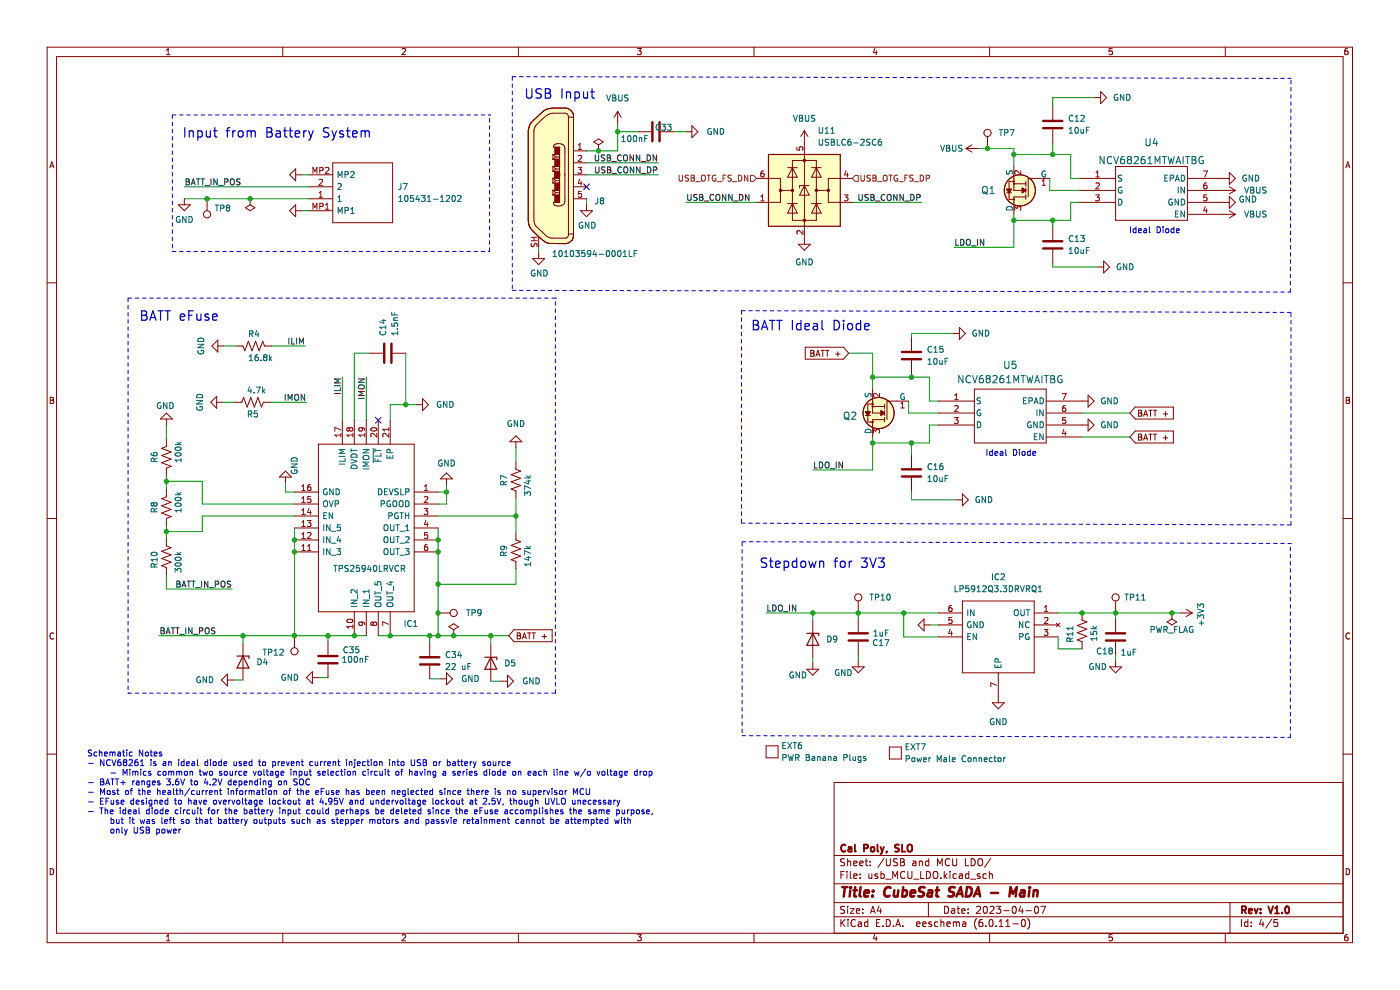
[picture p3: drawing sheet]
<svg xmlns="http://www.w3.org/2000/svg" width="297mm" height="210mm" viewBox="0 0 297 210" stroke-linecap="round" stroke-linejoin="round" font-family="sans-serif">
<path d="M0 0h296.9v210h-296.9z" fill-rule="evenodd" fill="#fff" stroke="#fff" stroke-width=".21"/>
<g fill="none" stroke="#840000" stroke-width=".21">
<path d="M10 10h276.9v190h-276.9zM12 12h272.9v186h-272.9zM35.3 11.6h.8M35.3 10.7l.4-.4v1.3M60 10v2M85.3 10.4l.5-.1 .2 .4-.8 .9h.8M110 10v2M135.2 10.3h.8l-.4 .5 .4 .1v.6l-.2 .1-.6-.1M160 10v2M185.6 10.2l-.3 1h.8M185.9 10.7v.9M209.9 10v2"/>
<path d="M235.9 10.3h-.6v.6h.6v.6l-.1 .1-.5-.1M259.9 10v2M285.9 10.3l-.4 .1-.2 .2v.7l.2 .3 .4-.1v-.6l-.4-.1-.2 .2M10.6 35.6l.4-1.3 .4 1.3M10.7 35.2h.6M113.2 25.5l2.2-2a3.4 3.4 0 0 1 2-.6h2.7a1.83 1.83 0 0 1 1.6 1.7v25.3a1.67 1.67 0 0 1-1.8 1.8l-3.8-.2a9.8 9.8 0 0 1-3.9-3.8l-.1-.9v-19.1a3.2 3.2 0 0 1 1.1-2.2zM285.5 35.6l.4-1.3 .5 1.3M285.6 35.2h.6M10 60h2M284.9 60h2M10.7 84.3h.4l.2 .2-.2 .4 .2 .1 .1 .3-.2 .3h-.5zM10.7 84.9h.4"/>
<path d="M285.6 84.3h.4l.3 .2-.3 .4 .3 .1v.3l-.2 .3h-.5zM285.6 84.9h.4M10 110h2M284.9 110h2M11.4 134.4a.58 .58 0 0 0-.8 .5 .58 .58 0 0 0 .8 .5M286.3 134.4a.58 .58 0 0 0-.8 .5 .58 .58 0 0 0 .8 .5M10 160h2M284.9 160h2M284.9 166h-107.9v32M10.7 184.3a.66 .66 0 0 1 .7 .6 .66 .66 0 0 1-.7 .7zM35.3 198.6l.4-.3v1.3M35.3 199.6h.8"/>
<path d="M60 198v2M85.3 198.4l.5-.1 .2 .3-.8 1h.8M110 198v2M135.2 198.3h.8l-.4 .4 .4 .2v.5l-.2 .2-.6-.2M160 198v2M177 194.5h107.9M177 191.5h107.9M177 187.5h107.9M177 181.5h107.9M178.4 185.6h.5M178.4 195v1.5M178.6 195.7l.6 .8"/>
<path d="M179.1 184.8h-.7v1.5M179.2 192.3l-.6-.1-.2 .2v.4l.6 .3 .2 .4-.3 .2h-.6M179.2 182.2l-.6-.1-.2 .2v.4l.6 .3 .2 .4-.3 .2h-.6M179.2 195l-.8 .9M179.7 184.8v.2M179.7 185.3v1M179.8 182.8l.2-.2 .4 .1 .1 .9M179.8 182.1v1.5M179.8 192.2v.2M179.8 192.7v1M179.9 195v.2M179.9 195.5v1"/>
<path d="M180.4 192.7h.8l-.8 1h.8M180.4 184.8v1.3l.2 .2M181.1 185.8l.7-.1-.1-.3-.4-.1-.2 .3 .1 .7h.5M181.1 183.1l.7-.1-.1-.3-.4-.1-.2 .3 .1 .7h.5M181.5 195.2a.71 .71 0 0 0-1 .5 .71 .71 0 0 0 .7 .8l.3-.1M181.7 193.2l.7-.1-.1-.3-.4-.1-.2 .3v.7h.6M182.1 195.6h.6v.9M182.4 183.1l.7-.1-.1-.3-.4-.1-.2 .3 .1 .7h.5M182.5 186.2v.1M182.5 185.4v.2M182.7 195.9l-.5 .1-.2 .2 .2 .3h.5M183 193.6v.1"/>
<path d="M183 192.8v.2M183.5 182.6h.6M183.7 182.1v1.3l.4 .2M184.1 195.6l-.4-.1-.3 .3 .1 .7h.6M184.1 195v1.5M184.3 185.3l.1 1h.3l.3-.1M184.6 182.7v.2M184.6 183.5v.1M184.7 193.7l.5-1.5 .5 1.5M184.8 193.3h.7M185 185.3v1M185.6 198.2l-.3 .9h.8"/>
<path d="M185.9 198.7v.9M186 195.8h.5M186.2 185.4l-.4-.1-.2 .3 .1 .2 .5 .1v.4h-.6M186.5 192.2l-.4 1h.9M186.7 195h-.7v1.5h.7M186.8 192.7v1M186.9 185.4l.4-.1 .3 .3-.1 .7h-.6M186.9 184.8v1.5M187.3 196.4v.1M187.5 182.1l-1.3 1.9M187.9 186.5h1.1M188 195a.76 .76 0 0 1 .9 .8 .76 .76 0 0 1-.9 .7z"/>
<path d="M188 182.1v1.3l.3 .2h.4l.2-.2v-1.3M189.4 186.3v-1.5l.5 1.1 .5-1.1v1.5M189.5 196.4v.1M190 196.5l.5-1.5 .5 1.5M190.2 196.1h.7M190.4 182.2l-.6-.1-.2 .2v.4l.6 .3 .2 .4-.3 .2h-.6M191 182.1h.5l.3 .3-.3 .5 .3 .1 .1 .4-.3 .2h-.6zM191 182.9h.5M191.5 196.4v.1M192 185a.71 .71 0 0 0-1 .5 .71 .71 0 0 0 .7 .8l.3-.1M192.6 184.8v1.3l.3 .2h.4l.2-.2v-1.3M193.7 182.7h.5l.1 .9"/>
<path d="M193.8 186.5h1.2M194.3 183l-.5 .1-.2 .2 .2 .3h.5M194.5 196l.7-.1-.1-.3-.4-.1-.2 .3v.7h.6M195 182.8l.2-.2 .4 .1 .1 .9M195 182.6v1M195.3 184.8v1.5h.7M195.7 196l.8-.1-.1-.3-.4-.1-.3 .3 .1 .7h.6M196.5 184.8a.76 .76 0 0 1 .9 .8 .76 .76 0 0 1-.9 .7zM197 191.5v3M197 182.7l-.4-.1-.3 .3 .2 .7h.5M197 182.1v1.5M197.6 195.6l-.4-.1-.2 .3 .1 .2 .5 .1v.4h-.6"/>
<path d="M198 185.1l.3-.3a.5 .5 0 0 1 .7 .5v.5a.5 .5 0 0 1-.5 .6 .5 .5 0 0 1-.5-.6zM198.9 183.6v-1.5l.5 1.1 .5-1.1v1.5M199 195.6l-.5-.1-.3 .3 .2 .7h.6M199.6 195.7l.2-.2 .4 .1v.9M199.6 186.2v.1M199.6 195v1.5M200.3 184.8v1.5M200.4 192.2a.76 .76 0 0 1 .8 .8 .76 .76 0 0 1-.8 .7zM200.5 185.8l.4 .5M200.9 196l.7-.1-.1-.3-.4-.1-.2 .3 .1 .7h.5M200.9 185.3l-.6 .6M201.5 182.3a.71 .71 0 0 0-1 .5 .71 .71 0 0 0 .7 .8l.3-.1"/>
<path d="M201.5 184.8v.2M201.5 185.3v1M201.9 192.8h.6v.9M202.1 182.1v1.3l.3 .2h.4l.2-.2v-1.3M202.2 195.7l.5-.2 .2 .3M202.2 195.5v1M202.5 193.1l-.5 .1-.2 .2 .2 .3h.5M202.9 195.8l.2-.3 .4 .1v.9M202.9 185.4l-.4-.1-.3 .3 .1 .7h.6M202.9 195.8v.7M203 192.7h.6M203.2 192.2v1.3l.4 .2"/>
<path d="M203.5 185.4h.6l.1 .9M204 193.2l.7-.1v-.3l-.5-.1-.2 .3 .1 .7h.6M204.2 185.7l-.5 .1-.2 .2 .2 .3h.5M204.2 195.6h.6l.1 .9M204.8 182.1v1.5h.7M204.9 195.9l-.5 .1-.2 .2 .2 .3h.5M205.4 193.6v.1M205.4 192.8v.2M205.5 185.4l-.4-.1-.3 .3 .2 .7h.5M205.5 184.8v1.5M205.9 186.5h1.1M206 182.1a.76 .76 0 0 1 .9 .8 .76 .76 0 0 1-.9 .7z"/>
<path d="M207.2 192.4l.5-.2 .3 .5-.9 1h.9M207.2 194.8a1.72 1.72 0 0 0 0 2.3M207.5 182.4l.3-.3a.5 .5 0 0 1 .7 .5v.5a.5 .5 0 0 1-.5 .6 .5 .5 0 0 1-.5-.6zM207.9 185.4l-.4-.1-.2 .3 .1 .2 .5 .1v.4h-.6M208.4 195l-.4 .1a1.01 1.01 0 0 0 0 1.4l.5-.1v-.5l-.3-.3h-.2l-.3 .3M208.7 192.4l.3-.2a.8 .8 0 0 1 .5 .8 .8 .8 0 0 1-.5 .7l-.4-.5zM209.2 196.4v.1M209.2 185.4l-.4-.1-.3 .3 .2 .7h.5M209.9 185.5l.2-.2 .4 .1v.9M209.9 184.8v1.5M209.9 198v2M210 195.2l.2-.2a.8 .8 0 0 1 .5 .8 .8 .8 0 0 1-.5 .7l-.4-.5z"/>
<path d="M210 192.4l.6-.2 .3 .5-.9 1h.9M210.2 182.1l-1.3 1.9M211.3 196.4v.1M211.4 192.2h.9l-.5 .6 .4 .2v.6l-.2 .1-.6-.1M212 196.5h.8M212 195.5l.4-.5v1.5M213 193.2h1.1M213.4 196.5h.8M213.4 195.5l.4-.5v1.5M214.9 192.4l.2-.2a.8 .8 0 0 1 .5 .8 .8 .8 0 0 1-.5 .7l-.4-.5zM214.9 196h1.1M216.5 192.2l-.3 1h.9"/>
<path d="M216.8 195.2l.2-.2a.8 .8 0 0 1 .5 .8 .8 .8 0 0 1-.5 .7l-.3-.5zM216.9 192.7v1M217.7 193.2h1.1M218 194.8a1.72 1.72 0 0 1 0 2.3M219.6 192.4l.2-.2a.8 .8 0 0 1 .5 .8 .8 .8 0 0 1-.5 .7l-.3-.5zM220.8 192.2h1l-.6 1.5M235.9 198.3h-.6v.6l.6-.1v.6l-.1 .2-.5-.2M259.9 198v2M260.9 191.5v6.5M263.4 195v1.5M264.7 195.6l-.4-.1-.3 .3 .2 .7h.5M264.7 195v1.5"/>
<path d="M265.4 196.4v.1M265.4 195.6v.2M267.6 195l-.4 1h1M267.9 195.5v1M269.8 195l-1.3 1.9M271 195h-.7l-.1 .8 .2-.2 .5 .1 .2 .2-.1 .5-.2 .1-.6-.1M285.6 184.3a.66 .66 0 0 1 .7 .6 .66 .66 0 0 1-.7 .7zM285.9 198.3h-.4l-.2 .3v.7l.2 .3 .4-.2v-.6l-.4-.1-.2 .3"/>
</g>
<g fill="none" stroke="#840000" stroke-width=".39">
<path d="M179.4 179.3a.71 .71 0 0 0-1 .5 .71 .71 0 0 0 .7 .8l.3-.1M180 179.7h.6l.1 .9M181.4 179.1v1.3l.2 .2M183.3 179.9h.7l.1-.3v-.3l-.8-.2v1.5M184.9 179.7l.3-.1 .3 .3v.5l-.3 .2h-.3l-.2-.2zM186.1 179.1v1.3l.3 .2M186.8 179.6l.3 1M187.5 179.6l-.4 1M190.7 179.2l-.6-.1-.2 .3 .1 .4 .6 .3v.4l-.2 .1h-.5M191.4 179.1v1.5h.7M192.6 179.4l.3-.3a.5 .5 0 0 1 .6 .5v.5a.5 .5 0 0 1-.5 .6 .5 .5 0 0 1-.5-.6zM180.7 180l-.5 .1-.3 .2 .3 .3h.5"/>
<path d="M187.1 180.6l-.3 .5M188.1 180.6l-.1 .3M263.5 193h.7l.1-.3v-.3l-.8-.2v1.5M263.8 193l.5 .7M264.9 193.2l.7-.1v-.3l-.5-.1-.2 .3 .1 .7h.6M266.1 192.7l.4 1 .3-1M267.4 193.6v.1M267.4 192.8v.2M269.1 192.2l.5 1.5 .5-1.5M270.5 193.7h.8M270.5 192.7l.4-.5v1.5M272 193.6v.1"/>
<path d="M272.8 192.4l.2-.2a.8 .8 0 0 1 .5 .8 .8 .8 0 0 1-.5 .7l-.4-.5z"/>
</g>
<g fill="none" stroke="#840000" stroke-width=".52">
<path d="M178.7 188.2h1.1M179.2 188.2l-.2 2M180.4 188.8l-.2 1.4M180.5 188.2v.2M181.1 188.8h.7M181.4 188.2l-.2 1.7 .1 .2 .4 .1M182.6 188.2l-.2 1.7 .2 .3M183.4 189.5l.9-.2v-.4l-.6-.1-.3 .3v1h.7M185.1 190v.2M185.2 188.9v.2M188.9 188.4a.88 .88 0 0 0-1 0 .88 .88 0 0 0-.3 .9 .69 .69 0 0 0 .3 .8 .69 .69 0 0 0 .8-.1M189.7 188.8v1.3l.4 .1 .3-.2"/>
<path d="M190.6 188.8l-.2 1.4M191.5 188.9h.8l.1 .3v.6a.66 .66 0 0 1-1 .3M191.6 188.2l-.2 2M193.2 189.5l.9-.2v-.4h-.8l-.2 1 .3 .3 .6-.1M196.2 188.3a.85 .85 0 0 0-1.1 .1l-.1 .5 .9 .5v.6a.85 .85 0 0 1-1.1 .1M196.9 188.9h.8v1.3M197.8 189.3l-.7 .1a.4 .4 0 0 0-.4 .4 .4 .4 0 0 0 .3 .4l.7-.1M198.5 188.8h.7M198.9 188.2l-.3 1.7 .1 .2 .4 .1M202.6 188.3a.85 .85 0 0 0-1.1 .1l-.1 .5 .9 .5-.1 .6a.85 .85 0 0 1-1 .1M202.9 190.2l.9-2 .4 2M203.2 189.6h.9"/>
<path d="M205.1 188.2a.96 .96 0 0 1 1.1 .5 .96 .96 0 0 1-.3 1.2l-.5 .3h-.5zM206.6 190.2l.9-2 .4 2M206.9 189.6h.9M210.2 189.4h1.5M214.1 190.2l.3-2 .5 1.4 .8-1.4-.2 2M216.6 188.9h.7v1.3M217.4 189.3l-.7 .1a.4 .4 0 0 0-.3 .4 .4 .4 0 0 0 .2 .4l.7-.1M218.4 188.8l-.2 1.4M218.5 188.2l-.1 .2M219.3 189l.3-.2 .5 .1-.1 1.3M219.3 188.8l-.1 1.4"/>
</g>
<path d="M113.2 25.5l2.2-2a3.4 3.4 0 0 1 2-.6h2.7a1.83 1.83 0 0 1 1.6 1.7v25.3a1.67 1.67 0 0 1-1.8 1.8l-3.8-.2a9.8 9.8 0 0 1-3.9-3.8l-.1-.9v-19.1a3.2 3.2 0 0 1 1.1-2.2z" fill-rule="evenodd" fill="#ffffc2" stroke="#ffffc2" stroke-width=".21"/>
<circle cx="216.4" cy="40.4" r="3.3" fill="#ffffc2" stroke="#840000" stroke-width=".21"/>
<path d="M163 32.8h15.3v15.2h-15.3z" fill-rule="evenodd" fill="#ffffc2" stroke="#ffffc2" stroke-width=".25"/>
<circle cx="186.4" cy="87.6" r="3.3" fill="#ffffc2" stroke="#840000" stroke-width=".21"/>
<path d="M123.8 39l1.2 1.2M125 39l-1.2 1.2M79.6 88.5l1.3 1.3M80.9 88.5l-1.3 1.3" fill="none" stroke="#000084" stroke-width=".21"/>
<g fill="none" stroke="#0000c2" stroke-width=".21">
<path d="M108.7 17.8v.7M108.7 19.3v.8M109.4 16.3h-.7v.7M110.2 16.3h.8M111.7 16.3h.8M113.3 16.3h.7M114.8 16.3h.7M116.3 16.3h.8M117.8 16.3h.8M119.3 16.3h.8M120.9 16.3h.7M122.4 16.3h.8"/>
<path d="M123.9 16.3h.8M125.4 16.3h.8M127 16.3h.7M128.5 16.3h.8M130 16.3h.8M131.5 16.3h.8M133.1 16.3h.7M134.6 16.3h.7M136.1 16.3h.8M137.6 16.3h.8M139.2 16.3h.7M140.7 16.3h.7"/>
<path d="M142.2 16.3h.8M143.7 16.3h.8M145.2 16.3h.8M146.8 16.3h.7M148.3 16.4h.8M149.8 16.4h.8M151.3 16.4h.8M152.9 16.4h.7M154.4 16.4h.7M155.9 16.4h.8M157.4 16.4h.8M159 16.4h.7"/>
<path d="M160.5 16.4h.7M162 16.4h.8M163.5 16.4h.8M165.1 16.4h.7M166.6 16.4h.7M168.1 16.4h.8M169.6 16.4h.8M171.1 16.4h.8M172.7 16.4h.7M174.2 16.4h.8M175.7 16.4h.8M177.2 16.4h.8"/>
<path d="M178.8 16.4h.7M180.3 16.4h.7M181.8 16.4h.8M183.3 16.4h.8M184.9 16.4h.7M186.4 16.4h.7M187.9 16.4h.8M189.4 16.4h.8M190.9 16.4h.8M192.5 16.4l.7 .1M194 16.5h.8M195.5 16.5h.8"/>
<path d="M197 16.5h.8M198.6 16.5h.7M200.1 16.5h.8M201.6 16.5h.8M203.1 16.5h.8M204.7 16.5h.7M206.2 16.5h.7M207.7 16.5h.8M209.2 16.5h.8M210.8 16.5h.7M212.3 16.5h.7M213.8 16.5h.8"/>
<path d="M215.3 16.5h.8M216.8 16.5h.8M218.4 16.5h.7M219.9 16.5h.8M221.4 16.5h.8M222.9 16.5h.8M224.5 16.5h.7M226 16.5h.7M227.5 16.5h.8M229 16.5h.8M230.6 16.5h.7M232.1 16.5h.7"/>
<path d="M233.6 16.5h.8M235.1 16.5h.8M236.7 16.5h.7M238.2 16.6h.7M239.7 16.6h.8M241.2 16.6h.8M242.7 16.6h.8M244.3 16.6h.7M245.8 16.6h.8M247.3 16.6h.8M248.8 16.6h.8M250.4 16.6h.7"/>
<path d="M251.9 16.6h.7M253.4 16.6h.8M254.9 16.6h.8M256.5 16.6h.7M258 16.6h.7M259.5 16.6h.8M261 16.6h.8M262.5 16.6h.8M264.1 16.6h.7M265.6 16.6h.8M267.1 16.6h.8M268.6 16.6h.8"/>
<path d="M270.2 16.6h.7M271.7 16.6h.8M273.2 16.6h.7M273.9 18.5v.8M273.9 17v.8M36.6 25.9v.8M36.6 27.4v.8M36.6 29v.7M36.6 30.5v.7M36.6 32v.8M36.6 33.5v.8M36.6 35.1v.7"/>
<path d="M36.6 36.6v.7M36.6 38.1v.8M36.6 39.6v.8M37.3 24.4h-.7v.7M38.1 24.4h.8M39.6 24.4h.8M41.1 24.4h.8M42.7 24.4h.7M44.2 24.4h.7M45.7 24.4h.8M47.2 24.4h.8M48.8 24.4h.7"/>
<path d="M50.3 24.4h.7M51.8 24.4h.8M53.3 24.4h.8M54.8 24.4h.8M56.4 24.4h.7M57.9 24.4h.8M59.4 24.4h.8M60.9 24.4h.8M62.5 24.4h.7M64 24.4h.8M65.5 24.4h.8M67 24.4h.8"/>
<path d="M68.6 24.4h.7M70.1 24.4h.7M71.6 24.4h.8M73.1 24.4h.8M74.7 24.4h.7M76.2 24.4h.7M77.7 24.4h.8M79.2 24.4h.8M80.8 24.4h.7M82.3 24.4h.7M83.8 24.4h.8M85.3 24.4h.8"/>
<path d="M86.8 24.4h.8M88.4 24.4h.7M89.9 24.4h.8M91.4 24.4h.8M92.9 24.4h.8M94.5 24.4h.7M96 24.4h.7M97.5 24.4h.8M99 24.4h.8M100.6 24.4h.7M102.1 24.4h.7M103.6 24.4h.3"/>
<path d="M103.9 24.4h.1M103.9 25.1v.8M103.9 26.7v.7M103.9 28.2v.8M103.9 29.7v.8M103.9 31.2v.8M103.9 32.8v.7M103.9 34.3v.8M103.9 35.8v.8M103.9 37.3v.8M103.9 38.9v.7M108.7 20.8v.8"/>
<path d="M108.7 22.4v.7M108.7 23.9v.7M108.7 25.4v.8M108.7 26.9v.8M108.7 28.5v.7M108.7 30v.7M108.7 31.5v.8M108.7 33v.8M108.7 34.5v.8M108.7 36.1v.7M108.7 37.6v.8M108.7 39.1v.8"/>
<path d="M273.8 39.9v.7M273.8 38.4v.7M273.8 36.8v.8M273.8 35.3v.8M273.8 33.8v.7M273.8 32.3v.7M273.8 30.7v.8M273.8 29.2v.8M273.8 27.7v.8M273.8 26.2v.7M273.8 24.6v.8M273.8 23.1v.8"/>
<path d="M273.9 21.6v.8M273.9 20.1v.7M36.6 53.3h.1M36.6 53.3h.7M36.6 41.1v.8M36.6 42.7v.7M36.6 44.2v.8M36.6 45.7v.8M36.6 47.2v.8M36.6 48.8v.7M36.6 50.3v.8M36.6 51.8v.8"/>
<path d="M38.1 53.3h.8M39.6 53.3h.8M41.1 53.3h.8M42.7 53.3h.7M44.2 53.3h.7M45.7 53.3h.8M47.2 53.3h.8M48.8 53.3h.7M50.3 53.3h.7M51.8 53.3h.8M53.3 53.3h.8M54.8 53.3h.8"/>
<path d="M56.4 53.3h.7M57.9 53.3h.8M59.4 53.3h.8M60.9 53.3h.8M62.5 53.3h.7M64 53.3h.8M65.5 53.3h.8M67 53.3h.8M68.6 53.3h.7M70.1 53.3h.7M71.6 53.3h.8M73.1 53.3h.8"/>
<path d="M74.7 53.3h.7M76.2 53.3h.7M77.7 53.3h.8M79.2 53.3h.8M80.8 53.3h.7M82.3 53.3h.7M83.8 53.3h.8M85.3 53.3h.8M86.8 53.3h.8M88.4 53.3h.7M89.9 53.3h.8M91.4 53.3h.8"/>
<path d="M92.9 53.3h.8M94.5 53.3h.7M96 53.3h.7M97.5 53.3h.8M99 53.3h.8M100.6 53.3h.7M102.1 53.3h.7M103.9 52.6v.7h-.3M103.9 40.4v.7M103.9 41.9v.8M103.9 43.4v.8M103.9 45v.7"/>
<path d="M103.9 46.5v.7M103.9 48v.8M103.9 49.5v.8M103.9 51.1v.7M108.7 40.6v.8M108.7 42.2v.7M108.7 43.7v.7M108.7 45.2v.8M108.7 46.7v.8M108.7 48.3v.7M108.7 49.8v.7M108.7 51.3v.8"/>
<path d="M108.7 52.8v.8M108.7 54.4v.7M108.7 55.9v.7M108.7 57.4v.8M108.7 58.9v.8M239.8 48.1v1.3M241 48.1v1.3M241 48.6l-.4-.1-.2 .3 .1 .5h.5M241.5 48.9l.6-.1v-.2l-.4-.1-.2 .2 .1 .6h.5M242.7 48.6h.5v.8M243.2 48.8l-.6 .3 .2 .3 .4-.1M243.8 48.1v1.1l.2 .2"/>
<path d="M245.5 48.1a.64 .64 0 0 1 .7 .6 .64 .64 0 0 1-.7 .7zM246.7 48.1v.1M246.7 48.5v.9M247.3 48.6l.2-.1 .4 .1-.1 .7h-.5zM249 48.6l-.3-.1-.3 .3 .1 .5h.5M249 48.1v1.3M249.6 48.9l.6-.1-.1-.2-.3-.1-.2 .2v.6h.5M273.7 59.7v.7M273.8 58.2v.7M273.8 56.6v.8M273.8 55.1v.8M273.8 53.6v.8"/>
<path d="M273.8 52.1v.7M273.8 50.5v.8M273.8 49v.8M273.8 47.5v.8M273.8 46v.7M273.8 44.4v.8M273.8 42.9v.8M273.8 41.4v.8M27.2 64.8v.7M27.2 66.3v.7M27.2 67.8v.8M27.2 69.3v.8"/>
<path d="M27.2 70.9v.7M27.2 72.4v.7M27.2 73.9v.8M27.2 75.4v.8M27.2 77v.7M27.2 78.5v.7M27.2 80v.8M27.9 63.2h-.7v.8M28.7 63.2h.8M30.2 63.2h.8M31.7 63.2h.8M33.3 63.2h.7"/>
<path d="M34.8 63.2h.8M36.3 63.2h.8M37.8 63.2h.8M39.4 63.2h.7M40.9 63.2h.7M42.4 63.2h.8M43.9 63.2h.8M45.5 63.2h.7M47 63.2h.7M48.5 63.2h.8M50 63.2h.8M51.5 63.2h.8"/>
<path d="M53.1 63.2h.7M54.6 63.2h.8M56.1 63.2h.8M57.6 63.2h.8M59.2 63.2h.7M60.7 63.2h.8M62.2 63.2h.8M63.7 63.2h.8M65.3 63.2h.7M66.8 63.2h.7M68.3 63.2h.8M69.8 63.2h.8"/>
<path d="M71.4 63.2h.7M72.9 63.2h.7M74.4 63.2h.8M75.9 63.2h.8M77.5 63.2h.7M79 63.2h.7M80.5 63.2h.8M82 63.2h.8M83.5 63.2h.8M85.1 63.2h.7M86.6 63.2h.8M88.1 63.2h.8"/>
<path d="M89.6 63.2h.8M91.2 63.2h.7M92.7 63.2h.7M94.2 63.2h.8M95.7 63.2h.8M97.3 63.2h.7M98.8 63.2h.7M100.3 63.2h.8M101.8 63.2h.8M103.4 63.2h.7M104.9 63.2h.7M106.4 63.2h.8"/>
<path d="M107.9 63.2h.8M108.7 60.4v.8M108.7 61.6h.7M109.4 63.2h.8M110.2 61.6h.8M111 63.2h.7M111.7 61.6h.8M112.5 63.2h.8M113.3 61.6h.7M114 63.2h.8M114.8 61.6h.7M115.5 63.2h.8"/>
<path d="M116.3 61.6h.8M117.1 63.2h.7M117.8 61.6h.8M117.8 63.2h.1M117.8 64v.8M117.8 65.5v.8M117.8 67v.8M117.8 68.6v.7M117.8 70.1v.8M117.8 71.6v.8M117.8 73.1v.8M117.8 74.7v.7"/>
<path d="M117.8 76.2v.8M117.8 77.7v.8M117.8 79.2v.8M119.3 61.6h.8M120.9 61.6h.7M122.4 61.6h.8M123.9 61.6h.8M125.4 61.6h.8M127 61.6h.7M128.5 61.6h.8M130 61.6h.8M131.5 61.6h.8"/>
<path d="M133.1 61.6h.7M134.6 61.6h.7M136.1 61.7h.8M137.6 61.7h.8M139.2 61.7h.7M140.7 61.7h.7M142.2 61.7h.8M143.7 61.7h.8M145.2 61.7h.8M146.8 61.7h.7M148.3 61.7h.8M149.8 61.7h.8"/>
<path d="M151.3 61.7h.8M152.9 61.7h.7M154.4 61.7h.7M155.9 61.7h.8M157.3 67.4v.8M157.3 69v.7M157.3 70.5v.7M157.3 72v.8M157.3 73.5v.8M157.3 75v.8M157.3 76.6v.7M157.3 78.1v.8"/>
<path d="M157.3 79.6v.8M157.4 61.7h.8M158.1 65.9h-.8v.8M158.8 65.9h.8M159 61.7h.7M160.4 65.9h.7M160.5 61.7h.7M161.9 65.9h.7M162 61.7h.8M163.4 65.9h.8M163.5 61.7h.8M164.9 65.9h.8"/>
<path d="M165.1 61.7h.7M166.5 65.9h.7M166.6 61.7h.7M168 65.9h.7M168.1 61.7h.8M169.5 65.9h.8M169.6 61.7h.8M171 65.9l.8 .1M171.1 61.7h.8M172.5 66h.8M172.7 61.7h.7M174.1 66h.7"/>
<path d="M174.2 61.7h.8M175.6 66h.8M175.7 61.7h.8M177.1 66h.8M177.2 61.7h.8M178.6 66h.8M178.8 61.7h.7M180.2 66h.7M180.3 61.7l.7 .1M181.7 66h.7M181.8 61.8h.8M183.2 66h.8"/>
<path d="M183.3 61.8h.8M184.7 66h.8M184.9 61.8h.7M186.3 66h.7M186.4 61.8h.7M187.8 66h.7M187.9 61.8h.8M189.3 66h.8M189.4 61.8h.8M190.8 66h.8M190.9 61.8h.8M192.4 66h.7"/>
<path d="M192.5 61.8h.7M193.9 66h.7M194 61.8h.8M195.4 66h.8M195.5 61.8h.8M196.9 66h.8M197 61.8h.8M198.4 66h.8M198.6 61.8h.7M200 66h.7M200.1 61.8h.8M201.5 66h.8"/>
<path d="M201.6 61.8h.8M203 66.1h.8M203.1 61.8h.8M204.5 66.1h.8M204.7 61.8h.7M206.1 66.1h.7M206.2 61.8h.7M207.6 66.1h.7M207.7 61.8h.8M209.1 66.1h.8M209.2 61.8h.8M210.6 66.1h.8"/>
<path d="M210.8 61.8h.7M212.2 66.1h.7M212.3 61.8h.7M213.7 66.1h.7M213.8 61.8h.8M215.2 66.1h.8M215.3 61.8h.8M216.7 66.1h.8M216.8 61.8h.8M218.2 66.1h.8M218.4 61.8h.7M219.8 66.1h.7"/>
<path d="M219.9 61.8h.8M221.3 66.1h.8M221.4 61.8h.8M222.8 66.1h.8M222.9 61.8h.8M224.3 66.1h.8M224.5 61.8h.7M225.9 66.1h.7M226 61.9h.7M227.4 66.1h.8M227.5 61.9h.8M228.9 66.1h.8"/>
<path d="M229 61.9h.8M230.4 66.1h.8M230.6 61.9h.7M232 66.1h.7M232.1 61.9h.7M233.5 66.1h.7M233.6 61.9h.8M235 66.2h.8M235.1 61.9h.8M236.5 66.2h.8M236.7 61.9h.7M238.1 66.2h.7"/>
<path d="M238.2 61.9h.7M239.6 66.2h.7M239.7 61.9h.8M241.1 66.2h.8M241.2 61.9h.8M242.6 66.2h.8M242.7 61.9h.8M244.1 66.2h.8M244.3 61.9h.7M245.7 66.2h.7M245.8 61.9h.8M247.2 66.2h.8"/>
<path d="M247.3 61.9h.8M248.7 66.2h.8M248.8 61.9h.8M250.2 66.2h.8M250.4 61.9h.7M251.8 66.2h.7M251.9 61.9h.7M253.3 66.2h.7M253.4 61.9h.8M254.8 66.2h.8M254.9 61.9h.8M256.3 66.2h.8"/>
<path d="M256.5 61.9h.7M257.9 66.2h.7M258 61.9h.7M259.4 66.2h.7M259.5 61.9h.8M260.9 66.2h.8M261 61.9h.8M262.4 66.2h.8M262.5 61.9h.8M264 66.2h.7M264.1 61.9h.7M265.5 66.2h.7"/>
<path d="M265.6 61.9h.8M267 66.3h.8M267.1 61.9h.8M268.5 66.3h.8M268.6 61.9h.8M270 66.3h.8M270.2 61.9l.7 .1M271.6 66.3h.7M271.7 62h.8M273.1 66.3h.8M273.7 61.2v.8h-.5M273.9 66.4v.8"/>
<path d="M273.9 67.9v.8M273.9 69.5v.7M273.9 71v.7M273.9 72.5v.8M273.9 74v.8M273.9 75.6v.7M273.9 77.1v.7M273.9 78.6v.8M27.2 81.5v.8M27.2 83v.8M27.2 84.6v.7M27.2 86.1v.8"/>
<path d="M27.2 87.6v.8M27.2 89.1v.8M27.2 90.7v.7M27.2 92.2v.8M27.2 93.7v.8M27.2 95.2v.8M27.2 96.8v.7M27.2 98.3v.7M27.2 99.8v.8M117.8 80.8v.7M117.8 82.3v.7M117.8 83.8v.8"/>
<path d="M117.8 85.3v.8M117.8 86.9v.7M117.8 88.4v.7M117.8 89.9v.8M117.8 91.4v.8M117.8 93v.7M117.8 94.5v.7M117.8 96v.8M117.8 97.5v.8M117.8 99v.8M157.3 81.1v.8M157.3 82.7v.7"/>
<path d="M157.3 84.2v.8M157.3 85.7v.8M157.3 87.2v.8M157.3 88.8v.7M157.3 90.3v.7M157.3 91.8v.8M157.3 93.3v.8M157.3 94.9v.7M157.3 96.4v.7M157.3 97.9v.8M157.3 99.4v.8M209.4 95.3v1.3"/>
<path d="M210.5 95.3v1.3M210.5 95.8h-.3l-.3 .2 .1 .5h.5M211.1 96.2l.6-.1-.1-.3h-.4l-.1 .1v.6h.5M212.2 95.8h.5l.1 .8M212.8 96.1l-.6 .2 .1 .3 .5-.1M213.4 95.3v1.1l.1 .2M215 95.3a.64 .64 0 0 1 .7 .7 .64 .64 0 0 1-.7 .6zM216.3 95.3v.2M216.3 95.8v.8M216.9 95.9l.1-.1 .4 .1v.6h-.5zM218.6 95.8h-.4l-.2 .2 .1 .5h.5M218.6 95.3v1.3"/>
<path d="M219.1 96.2l.6-.1-.1-.3h-.3l-.2 .1 .1 .6h.4M273.9 80.1v.8M273.9 81.7v.7M273.9 83.2v.7M273.9 84.7v.8M273.9 86.2v.8M273.9 87.7v.8M273.9 89.3v.7M273.9 90.8v.8M273.9 92.3v.8M273.9 93.8v.8M273.9 95.4v.7"/>
<path d="M273.9 96.9v.7M273.9 98.4v.8M273.9 99.9v.8M27.2 101.3v.8M27.2 102.9v.7M27.2 104.4v.7M27.2 105.9v.8M27.2 107.4v.8M27.2 108.9v.8M27.2 110.5v.7M27.2 112v.8M27.2 113.5v.8"/>
<path d="M27.2 115v.8M27.2 116.6v.7M27.2 118.1v.8M27.2 119.6v.8M117.8 100.6v.7M117.8 102.1v.8M117.8 103.6v.8M117.8 105.1v.8M117.8 106.7v.7M117.8 108.2v.7M117.8 109.7v.8M117.8 111.2v.8"/>
<path d="M117.8 112.8v.7M117.8 114.3v.7M117.8 115.8v.8M117.8 117.3v.8M117.8 118.9v.7M157.3 100.9v.8M157.3 102.5v.7M157.3 104v.8M157.3 105.5v.8M157.3 107v.8M157.3 108.6v.7M157.3 110.1v.8"/>
<path d="M157.3 111h.8M157.4 114.9h.8M157.4 115v.8M157.4 116.6v.7M157.4 118.1v.8M157.4 119.6v.8M158.8 111h.8M159 114.9h.7M160.4 111h.7M160.5 114.9h.7M161.9 111h.7M162 114.9h.8"/>
<path d="M163.4 111h.8M163.5 114.9h.8M164.9 111h.8M165.1 114.9h.7M166.5 111h.7M166.6 114.9h.7M168 111h.7M168.1 114.9l.8 .1M169.5 111h.8M169.6 115h.8M171 111h.8M171.2 115h.7"/>
<path d="M172.5 111h.8M172.7 115h.7M174.1 111h.7M174.2 115h.8M175.6 111h.8M175.7 115h.8M177.1 111h.8M177.2 115h.8M178.6 111h.8M178.8 115h.7M180.2 111.1h.7M180.3 115h.8"/>
<path d="M181.7 111.1h.7M181.8 115h.8M183.2 111.1h.8M183.3 115h.8M184.7 111.1h.8M184.9 115h.7M186.3 111.1h.7M186.4 115h.7M187.8 111.1h.7M187.9 115h.8M189.3 111.1h.8M189.4 115h.8"/>
<path d="M190.8 111.1h.8M191 115h.7M192.4 111.1h.7M192.5 115h.7M193.9 111.1h.7M194 115h.8M195.4 111.1h.8M195.5 115h.8M196.9 111.1h.8M197 115h.8M198.4 111.1h.8M198.6 115h.7"/>
<path d="M200 111.1h.7M200.1 115l.8 .1M201.5 111.1h.8M201.6 115.1h.8M203 111.1h.8M203.1 115.1h.8M204.5 111.1h.8M204.7 115.1h.7M206.1 111.1h.7M206.2 115.1h.8M207.6 111.1h.7M207.7 115.1h.8"/>
<path d="M209.1 111.1h.8M209.2 115.1h.8M210.6 111.1h.8M210.8 115.1h.7M212.2 111.2h.7M212.3 115.1h.7M213.7 111.2h.7M213.8 115.1h.8M215.2 111.2h.8M215.3 115.1h.8M216.7 111.2h.8M216.9 115.1h.7"/>
<path d="M218.2 111.2h.8M218.4 115.1h.7M219.8 111.2h.7M219.9 115.1h.8M221.3 111.2h.8M221.4 115.1h.8M222.8 111.2h.8M222.9 115.1h.8M224.3 111.2h.8M224.5 115.1h.7M225.9 111.2h.7M226 115.1h.8"/>
<path d="M227.4 111.2h.8M227.5 115.1h.8M228.9 111.2h.8M229 115.1h.8M230.4 111.2h.8M230.6 115.1h.7M232 111.2h.7M232.1 115.2h.7M233.5 111.2h.7M233.6 115.2h.8M235 111.2h.8M235.1 115.2h.8"/>
<path d="M236.5 111.2h.8M236.7 115.2h.7M238.1 111.2h.7M238.2 115.2h.7M239.6 111.2h.7M239.7 115.2h.8M241.1 111.2h.8M241.2 115.2h.8M242.6 111.2l.8 .1M242.8 115.2h.7M244.1 111.3h.8M244.3 115.2h.7"/>
<path d="M245.7 111.3h.7M245.8 115.2h.8M247.2 111.3h.8M247.3 115.2h.8M248.7 111.3h.8M248.8 115.2h.8M250.2 111.3h.8M250.4 115.2h.7M251.8 111.3h.7M251.9 115.2h.8M253.3 111.3h.7M253.4 115.2h.8"/>
<path d="M254.8 111.3h.8M254.9 115.2h.8M256.3 111.3h.8M256.5 115.2h.7M257.9 111.3h.7M258 115.2h.7M259.4 111.3h.7M259.5 115.2h.8M260.9 111.3h.8M261 115.2h.8M262.4 111.3h.8M262.6 115.2h.7"/>
<path d="M264 111.3h.7M264.1 115.3h.7M265.5 111.3h.7M265.6 115.3h.8M267 111.3h.8M267.1 115.3h.8M268.5 111.3h.8M268.6 115.3h.8M270 111.3h.8M270.2 115.3h.7M271.6 111.3h.7M271.7 115.3h.8"/>
<path d="M273.1 111.3h.8M273.2 115.3h.5M273.7 115.3h.1M273.7 116.1v.7M273.7 117.6v.7M273.7 119.1v.8M273.9 101.5v.7M273.9 103v.7M273.9 104.5v.8M273.9 106v.8M273.9 107.6v.7M273.9 109.1v.7"/>
<path d="M273.9 110.6v.8M27.2 121.1v.8M27.2 122.7v.7M27.2 124.2v.7M27.2 125.7v.8M27.2 127.2v.8M27.2 128.8v.7M27.2 130.3v.7M27.2 131.8v.8M27.2 133.3v.8M27.2 134.8v.8M27.2 136.4v.7"/>
<path d="M27.2 137.9v.8M27.2 139.4v.8M117.8 120.4v.7M117.8 121.9v.8M117.8 123.4v.8M117.8 124.9v.8M117.8 126.5v.7M117.8 128v.8M117.8 129.5v.8M117.8 131v.8M117.8 132.6v.7M117.8 134.1v.7"/>
<path d="M117.8 135.6v.8M117.8 137.1v.8M117.8 138.7v.7M157.4 121.1v.8M157.4 122.7v.7M157.4 124.2v.7M157.4 125.7v.8M157.4 127.2v.8M157.4 128.8v.7M157.4 130.3v.7M157.4 131.8v.8M157.4 133.3v.8"/>
<path d="M157.4 134.8v.8M157.4 136.4v.7M157.4 137.9v.8M157.4 139.4v.8M273.7 120.6v.8M273.7 122.2v.7M273.7 123.7v.7M273.7 125.2v.8M273.7 126.7v.8M273.7 128.2v.8M273.7 129.8v.7M273.7 131.3v.8"/>
<path d="M273.7 132.8v.8M273.7 134.3v.8M273.7 135.9v.7M273.7 137.4v.8M273.7 138.9v.8M19.5 159.2h-.7v.4l.5 .2 .2 .3-.3 .3-.5-.1M20.5 159.6l-.3-.1-.3 .3 .2 .5h.4M21.1 159.6h.5v.8M21.1 159.1v1.3M22.2 159.9l.6-.1-.1-.2-.3-.1-.2 .2v.6h.5M23.3 159.6l.4-.1 .2 .2M23.3 159.5v.9"/>
<path d="M23.9 159.7l.2-.2 .3 .1v.8M23.9 159.7v.7M25 159.6h.5l.1 .8M25.6 159.8l-.6 .3 .1 .3 .5-.1M26 159.5h.5M26.2 159.1v1.1l.3 .2M26.9 159.1v.1M26.9 159.5v.9M27.2 147h.1M27.2 147h.7M27.2 140.9v.8M27.2 142.5v.7"/>
<path d="M27.2 144v.8M27.2 145.5v.8M28 159.6l-.3-.1-.3 .3 .2 .5h.4M28.7 147h.8M30.2 147h.8M30.3 159.1v1.3l-.7-1.3v1.3M30.9 159.6l.3-.1 .3 .3v.3l-.3 .3-.4-.3zM31.7 147h.8M31.9 159.5h.4M32 159.1v1.1l.3 .2M32.7 159.9l.6-.1-.1-.2-.3-.1-.2 .2 .1 .6h.4M33.3 147h.7"/>
<path d="M34.3 159.6l-.3-.1-.2 .2v.2l.5 .1v.3h-.5M34.8 147h.8M36.3 147h.8M37.8 147h.8M39.4 147h.7M40.9 147h.7M42.4 147h.8M43.9 147h.8M45.5 147h.7M47 147h.7M48.5 147h.8M50 147h.8"/>
<path d="M51.5 147h.8M53.1 147h.7M54.6 147h.8M56.1 147h.8M57.6 147h.8M59.2 147h.7M60.7 147h.8M62.2 147h.8M63.7 147h.8M65.3 147h.7M66.8 147h.7M68.3 147h.8"/>
<path d="M69.8 147h.8M71.4 147h.7M72.9 147h.7M74.4 147h.8M75.9 147h.8M77.5 147h.7M79 147h.7M80.5 147h.8M82 147h.8M83.5 147h.8M85.1 147h.7M86.6 147h.8"/>
<path d="M88.1 147h.8M89.6 147h.8M91.2 147h.7M92.7 147h.7M94.2 147h.8M95.7 147h.8M97.3 147h.7M98.8 147h.7M100.3 147h.8M101.8 147h.8M103.4 147h.7M104.9 147h.7"/>
<path d="M106.4 147h.8M107.9 147h.8M109.4 147h.8M111 147h.7M112.5 147h.8M114 147h.8M115.5 147h.8M117.8 140.2v.7M117.8 141.7v.8M117.8 143.2v.8M117.8 144.8v.7M117.8 146.3v.7h-.7"/>
<path d="M157.4 156.1h.8M157.4 140.9v.8M157.4 142.5v.7M157.4 144v.8M157.4 145.5v.8M157.4 147v.8M157.4 148.6v.7M157.4 150.1v.7M157.4 151.6v.8M157.4 153.1v.8M157.4 154.7v.7M159 156.1h.7"/>
<path d="M160.5 156.1h.7M162 156.1h.8M163.5 156.1h.8M165.1 156.1h.7M166.6 156.1h.7M168.1 156.1h.8M169.6 156.1h.8M171.2 156.1h.7M172.7 156.1h.7M174.2 156.1h.8M175.7 156.1h.8M177.2 156.1h.8"/>
<path d="M178.8 156.1h.7M180.3 156.1h.8M181.8 156.1h.8M183.3 156.1h.8M184.9 156.1h.7M186.4 156.1h.7M187.9 156.1l.8 .1M189.4 156.2h.8M191 156.2h.7M192.5 156.2h.7M194 156.2h.8M195.5 156.2h.8"/>
<path d="M197 156.2h.8M198.6 156.2h.7M200.1 156.2h.8M201.6 156.2h.8M203.1 156.2h.8M204.7 156.2h.7M206.2 156.2h.8M207.7 156.2h.8M209.2 156.2h.8M210.8 156.2h.7M212.3 156.2h.7M213.8 156.2h.8"/>
<path d="M215.3 156.2h.8M216.9 156.2h.7M218.4 156.2h.7M219.9 156.2l.8 .1M221.4 156.3h.8M222.9 156.3h.8M224.5 156.3h.7M226 156.3h.8M227.5 156.3h.8M229 156.3h.8M230.6 156.3h.7M232.1 156.3h.7"/>
<path d="M233.6 156.3h.8M235.1 156.3h.8M236.7 156.3h.7M238.2 156.3h.7M239.7 156.3h.8M241.2 156.3h.8M242.8 156.3h.7M244.3 156.3h.7M245.8 156.3h.8M247.3 156.3h.8M248.8 156.3h.8M250.4 156.3h.7"/>
<path d="M251.9 156.4h.8M253.4 156.4h.8M254.9 156.4h.8M256.5 156.4h.7M258 156.4h.7M259.5 156.4h.8M261 156.4h.8M262.6 156.4h.7M264.1 156.4h.7M265.6 156.4h.8M267.1 156.4h.8M268.6 156.4h.8"/>
<path d="M270.2 156.4h.7M271.7 156.4h.8M273.2 156.4h.5M273.7 140.4v.8M273.7 142v.7M273.7 143.5v.7M273.7 145v.8M273.7 146.5v.8M273.7 148.1v.7M273.7 149.6v.7M273.7 151.1v.8M273.7 152.6v.8"/>
<path d="M273.7 154.1v.8M273.7 155.7v.7M18.8 161.9h1M18.8 166h1M18.8 168.1h1M18.8 170.1h1M18.8 172.1h1M21.1 171.4h.8M21.3 165.2h.5l.2 .3-.2 .3 .2 .2 .1 .3-.3 .2h-.5zM21.3 168.5v-1.2l.5 .9 .4-.9v1.2M21.3 165.8h.5M21.3 169.9h.5"/>
<path d="M21.5 171.4v1.2M21.9 169.3h-.6v1.3h.6M22.1 161.1v1.3l-.8-1.3v1.3M22.3 171.9l.5-.1v.8M22.3 171.4v1.2M22.4 166.5l.4-1.3 .5 1.3M22.5 169.9h.4M22.5 166.1h.6M22.8 167.8l.3-.1 .3 .2v.4l-.3 .2-.4-.2zM23.1 169.3h-.6v1.3M23.4 161.3a.56 .56 0 0 0-.8 .5 .56 .56 0 0 0 .8 .5M23.4 172.2l.6-.1-.1-.3h-.3l-.2 .2v.6h.5"/>
<path d="M23.5 165.2h.7M23.6 169.7v.8h.5M23.6 164h.9M23.6 173.9l.3-.1 .3 .3-.1 .5h-.5M23.6 173.4v1.3M23.6 175.9h.3l.3 .2v.4l-.3 .2-.4-.2zM23.7 161.1l.5 1.3 .4-1.3M23.9 165.2v1.3M24.1 169.7v.9M24.4 167.8l-.3-.1-.2 .2v.2l.5 .1v.3h-.5M24.5 165.2h.7M24.7 176l.5-.1 .1 .8"/>
<path d="M24.7 173.8l.1 .8h.5M24.7 175.9v.8M24.8 167.7h.5M24.8 165.2v1.3M25 167.3v1.1l.3 .1M25.1 169.8l-.3-.1-.1 .2v.2l.4 .1v.3h-.4M25.3 173.8v.9M25.5 171.4v.1M25.5 171.8v.8M25.6 161.1l-.4 .1-.2 .2v.8l.2 .2 .4-.1v-.6l-.4-.1-.2 .3M25.6 166h1M25.7 170.2l.6-.2-.1-.2-.3-.1-.2 .2v.6h.5"/>
<path d="M25.7 173.8h.5M25.9 173.4v1.1l.3 .2M25.9 175.5v1l.1 .2M26.1 164.5v-1.3l.4 .9 .5-.9v1.3M26.1 165.5v1M26.4 161.7l-.2-.3 .2-.3h.3l.2 .3-.2 .3M26.4 161.7l-.2 .2v.3l.2 .2h.4l.1-.2-.1-.4-.1-.1M26.4 161.7h.3M26.4 175.9l.3 .8M26.7 167.8l.1-.1 .4 .1-.1 .7-.4-.1zM26.7 171.8h-.4l-.3 .2 .2 .6h.5M26.7 171.4v1.2"/>
<path d="M26.7 176.7l-.3 .4M27 175.9l-.3 .8M27.2 172.2l.6-.1-.1-.3h-.3l-.2 .2 .1 .6h.4M27.4 161.3l.5-.2 .2 .4-.8 .9h.8M27.6 163.2v.1M27.6 163.6v.9M27.6 173.4v.1M27.6 173.8v.9M27.6 167.7h.5M28 173.8h.5M28.1 167.3l-.3 .2v1M28.2 163.6v.9"/>
<path d="M28.2 165.7v.8M28.2 173.4v1.1l.3 .2M28.2 163.7l.3-.1 .2 .2M28.3 171.8h.5l.1 .8M28.3 169.8l-.3-.1-.3 .3 .2 .5h.4M28.3 169.3v1.3M28.5 175.5v1l.2 .2h.4l.1-.2v-1M28.5 165.7l-.3 .2M28.7 163.8l.2-.2 .3 .1 .1 .8M28.7 163.8v.7M28.9 172.1l-.6 .2 .2 .3h.4M28.9 170.2l.6-.2-.1-.2-.3-.1-.2 .2v.6h.5"/>
<path d="M28.9 165.7h.5l.1 .8M29.2 161.1l-.4 .1-.2 .2v.8l.2 .2 .5-.1-.1-.6-.4-.1-.2 .3M29.3 167.7h.5M29.5 166l-.6 .2 .2 .3 .4-.1M29.5 167.3v1.1l.3 .1M29.5 171.4v1.1l.2 .1M29.7 173.8l.3 .9 .2-.6 .3 .6 .2-.9M29.8 162.4h.7M29.8 161.5l.4-.4v1.3M29.9 163.2v.1M29.9 163.6v.9M30.1 165.8l.5-.1v.8"/>
<path d="M30.1 165.7v.8M30.2 167.8h.5l.1 .7M30.2 167.3v1.2M30.5 175.5h-.5l-.3 .2 .2 .3 .5 .2v.4l-.7 .1M30.5 169.8l-.3-.1-.2 .2v.2l.5 .1v.3h-.5M31 163.7l-.4-.1-.2 .3 .1 .5h.5M31 175.5h.4l.3 .2-.3 .4 .3 .1v.3l-.2 .2h-.5zM31 176.1h.4M31.1 169.3v.1M31.1 169.7v.9M31.2 173.9h.5v.8M31.3 168.1l.6-.1v-.2l-.4-.1-.2 .2 .1 .6h.5"/>
<path d="M31.7 171.8h-.4l-.2 .2 .1 .6h.5M31.7 171.4v1.2M31.7 174.1l-.6 .3 .2 .3 .4-.1M31.8 165.7h-.4l-.2 .2 .1 .5h.5M31.8 165.7v1l-.3 .2h-.3M32 163.7l-.3-.1-.2 .2v.2l.5 .1v.3h-.5M32 161.1v.2M32 161.6v.8M32.2 169.7v1.1l-.2 .2h-.3M32.2 169.8l-.3-.1-.3 .3 .1 .5h.5M32.3 171.4v.1M32.3 171.8v.8"/>
<path d="M32.3 166.1l.6-.1v-.3h-.4l-.2 .1 .1 .6h.5M32.8 173.9l-.3-.1-.2 .2v.2l.5 .1v.3h-.5M32.8 169.9l.5-.1 .1 .8M32.8 169.7v.9M32.9 171.8h.3l.3 .2v.4l-.3 .2-.4-.2zM33.1 161.6h-.3l-.2 .1v.2l.5 .1v.4h-.5M33.2 175.9h.4l.2 .2-.1 .6h-.5M33.2 175.9v1.2M33.4 167.8h.5l.1 .7M33.4 167.3v1.2M33.9 165.7h-.3l-.2 .1 .1 .2 .4 .1v.3h-.5M33.9 170.2l.6-.2v-.2l-.4-.1-.2 .2 .1 .6h.5"/>
<path d="M34.1 163.7l-.4-.1-.2 .3 .1 .5h.5M34.3 173.4v1.1l.2 .2M34.4 176l.2-.1 .3 .1v.7l-.5-.1zM34.5 168.1l.6-.1v-.2l-.4-.1-.2 .2 .1 .6h.5M34.6 171.4v1.2M34.6 171.8h-.4l-.2 .2 .1 .6h.5M34.6 163.7l.2-.1 .4 .1-.1 .7-.5-.1zM34.6 161.6h.5l.1 .8M34.9 174.3l.6-.2v-.2l-.4-.1-.2 .2 .1 .6h.5M35.1 172.2l.6-.1v-.3h-.4l-.2 .2 .1 .6h.5M35.2 161.9l-.6 .2 .2 .3h.4M35.4 165.2h.7l-.4 .5 .4 .1v.6l-.2 .1-.5-.1"/>
<path d="M35.4 175.9l.3 .8 .2-.6 .2 .6 .3-.8M35.6 169.8l-.4-.1-.2 .3 .1 .5h.5M35.6 169.3v1.3M35.7 167.8h.4l.1 .7M35.8 163.7l.3-.1 .2 .2M35.8 161.7l.5-.1v.8M35.8 161.6v.8M35.8 163.6v.9M35.9 173.8h.5M36.2 168l-.6 .2 .2 .3h.4M36.3 163.8v.7M36.3 163.8l.2-.2 .3 .1 .1 .8"/>
<path d="M36.4 173.4l-.3 .2v1.1M36.6 173.8h.5M36.7 166.4v.1M36.8 173.4v1.1l.3 .2M36.8 176.3l.6-.1v-.3h-.4l-.2 .2 .1 .6h.5M36.8 167.3v1.1l.2 .1M37 169.7h.5M37.2 169.3v1.1l.3 .2M37.3 167.7h.5M37.5 163.7l.3-.1 .2 .2M37.5 167.3v1.1l.3 .1M37.5 163.6v.9"/>
<path d="M37.8 171.8h-.4l-.2 .2 .1 .6h.5M37.8 165.2l-.3 .1-.2 .2-.1 .8 .3 .2 .4-.1-.1-.6-.3-.1-.3 .3M37.9 161.1v.2M37.9 161.6v.8M38 175.9v.8M38 169.8l.3-.1 .2 .3v.3l-.2 .3-.5-.3zM38 163.8l.2-.2 .3 .1 .1 .8M38 163.8v.7M38.2 167.8h.5v.7M38.2 167.3v1.2M38.3 165.2l.4 1.3 .5-1.3M38.3 175.9l-.3 .2"/>
<path d="M38.3 171.4v.1M38.3 171.8v.8M38.9 173.9l-.3-.1-.2 .2 .1 .2 .4 .1v.3h-.5M38.9 171.8v.8M39 161.6h-.3l-.3 .2 .2 .6h.4M39 161.1v1.3M39.2 163.7l.1-.1 .4 .1v.7l-.5-.1zM39.3 171.8l-.4 .2M39.6 162l.6-.1-.1-.3h-.3l-.2 .1 .1 .7h.4M39.6 173.9l.3-.1 .2 .3v.3l-.2 .3-.4-.3zM40 169.9l.5-.1 .1 .8M40 169.3v1.3"/>
<path d="M40.3 171.8h-.4l-.2 .2 .1 .6h.5M40.3 167.2l-1.1 1.6M40.3 163.7h.5l.1 .8M40.3 163.6v.9M40.4 165.7h.5M40.6 165.2v1.1l.3 .2M40.7 161.6h.5l.1 .8M40.8 171.8l.1 .8 .4-.1M41.2 169.8h.4l.1 .8M41.2 167.8l-.3-.1-.3 .2 .1 .6h.5M41.3 165.8l.2-.1 .3 .1v.6h-.5zM41.3 161.9l-.6 .2 .2 .3h.4"/>
<path d="M41.3 171.8v.8M41.5 173.8h.4M41.6 173.4v1.1l.3 .2M41.7 170l-.6 .3 .2 .3 .4-.1M41.8 167.7v.8l.5-.1M41.9 161.1v1.1l.2 .2M41.9 171.4v.1M41.9 171.8v.8M42.2 169.7l.3 .9 .3-.9M42.3 163.6h.4M42.3 167.7v.8M42.4 174l.5-.1v.8"/>
<path d="M42.4 171.8h.5M42.4 173.4v1.3M42.4 163.2v1.1l.3 .2M42.6 171.4v1.1l.3 .1M42.9 167.7v.8M43 163.6l.3 .9 .2-.6 .3 .6 .2-.9M43.2 170.2l.6-.2v-.2l-.4-.1-.2 .2 .1 .6h.5M43.3 167.7l-.4 .2M43.5 173.9h.5l.1 .8M43.6 165.2l-.3 .9h.8M43.7 167.7v.8M43.9 165.7v.8"/>
<path d="M44.1 161.6h-.4l-.2 .2 .1 .6h.5M44.1 161.1v1.3M44.1 174.1l-.6 .3 .1 .3 .5-.1M44.1 167.7l-.4 .2M44.1 171.8h.4M44.4 168.1l.6-.1v-.2l-.4-.1-.2 .2 .1 .6h.5M44.5 163.7l.2-.1 .3 .1v.7l-.5-.1zM44.5 173.8h.5M44.5 171.4l-.3 .1v1.1M44.6 166.4v.1M44.7 161.1v.2M44.7 161.6v.8"/>
<path d="M44.7 173.4v1.1l.3 .2M45 171.9l.2-.1 .3 .1v.7l-.5-.1zM45.2 165.4l.4-.2 .3 .4-.8 .9h.8M45.3 161.7l.2-.1 .3 .1v.7l-.5-.1zM45.3 169.9l.2-.2 .4 .2-.1 .6h-.5zM45.6 167.8h.5v.7M45.6 167.7v.8M46.1 171.8v.8M46.2 165.2l.5 1.3 .4-1.3M46.4 173.9l.3-.1 .3 .3-.2 .5h-.4M46.4 173.4v1.3M46.4 169.7l.3 .9 .3-.9"/>
<path d="M46.5 171.8l-.4 .2M46.5 167.7h.5M46.7 167.3v1.1l.3 .1M47 161.6h-.4l-.2 .2 .1 .6h.5M47 161.1v1.3M47 163.7l-.3-.1-.2 .2 .1 .2 .4 .1v.3h-.5M47.4 170.2l.6-.2-.1-.2-.3-.1-.2 .2 .1 .6h.4M47.5 162l.6-.1v-.3h-.4l-.2 .1 .1 .7h.5M47.5 173.9h.5l.1 .8M47.6 163.7l.2-.1 .4 .1-.1 .7-.5-.1zM47.7 171.8h.5M47.9 171.4v1.1l.3 .1"/>
<path d="M48.1 174.1l-.6 .3 .1 .3 .5-.1M48.4 167.3v.1M48.4 167.7v.8M48.5 173.8h.5M48.5 169.7v.9M48.6 171.9l.5-.1v.8M48.6 171.4v1.2M48.7 173.4v1.1l.3 .2M48.8 163.6v.8l.5-.1M48.9 169.7l-.4 .3M49 165.7h-.3l-.3 .2 .1 .5h.5M49 165.2v1.3"/>
<path d="M49 167.7v.8M49 167.8h.5l.1 .7M49.2 169.7l.3 .9 .3-.9M49.2 173.8h.5M49.3 163.6v.9M49.4 173.4v1.1l.3 .2M49.6 166.1l.6-.1-.1-.3h-.4l-.1 .1v.6h.5M49.6 161.6l.1 .8 .5-.1M49.7 172.2l.6-.1-.1-.3h-.3l-.2 .2v.6h.5M49.9 163.6v.9M50 167.7h.5M50.1 174.3l.6-.2-.1-.2-.4-.1-.1 .2v.6h.5"/>
<path d="M50.2 161.6v.8M50.3 163.6l-.4 .3M50.3 169.9l.2-.2 .3 .2v.6h-.5zM50.5 167.3l-.3 .2v1M50.7 165.7v1.2M50.7 165.7h.4l.2 .2-.1 .5h-.5M51 167.8l.3-.1 .2 .2v.4l-.2 .2-.5-.2zM51.2 161.6h-.3l-.2 .1 .1 .2 .4 .1v.4h-.5M51.2 173.8v.9M51.3 163.7l-.4-.1-.2 .3 .1 .5h.5M51.4 169.3v1.1l.2 .2M51.6 173.8l-.4 .3"/>
<path d="M51.7 162l.6-.1v-.3h-.4l-.2 .1 .1 .7h.5M51.7 164l.6-.1v-.2l-.4-.1-.2 .2 .1 .6h.5M51.8 171.8h.4l.2 .2-.1 .6h-.5M51.8 166.1l.6-.1-.1-.3h-.3l-.2 .1 .1 .6h.4M51.8 171.4v1.2M51.9 173.8l.3 .9M51.9 169.7h.5M52 167.7v.8M52.1 169.3v1.1l.3 .2M52.2 174.7l-.3 .4M52.4 167.7l-.4 .2M52.5 173.8l-.3 .9"/>
<path d="M52.8 167.7v.8M52.8 167.8l.4-.1 .2 .2M52.8 169.8h.5l.1 .8M53 165.8l.4-.1 .1 .8M53 171.8h.4l.1 .8M53 165.7v.8M53.4 167.9l.2-.2 .3 .1v.7M53.4 167.9v.6M53.4 170l-.6 .3 .2 .3 .4-.1M53.4 161.6h-.3l-.3 .2 .2 .6h.4M53.4 161.1v1.3M53.5 172.1l-.6 .2 .2 .3h.4"/>
<path d="M53.7 163.6l.3 .9 .3-.9M53.9 174l.2-.2 .4 .2-.1 .6h-.5zM53.9 171.8h.5M54.1 171.4v1.1l.3 .1M54.5 169.7v1.1l-.2 .2h-.3M54.5 169.8l-.3-.1-.3 .3 .1 .5h.5M54.5 167.8h.5l.1 .7M54.6 165.7h-.3l-.3 .2 .2 .5h.4M54.6 165.2v1.3M54.6 171.8h.5M54.8 161.6h.5M54.8 163.7l.2-.1 .4 .1-.1 .7-.5-.1z"/>
<path d="M54.8 171.4v1.1l.3 .1M55 161.1v1.1l.3 .2M55.1 170.2l.6-.2-.1-.2-.4-.1-.1 .2v.6h.5M55.1 168l-.6 .2 .1 .3h.5M55.1 173.8v.8h.5M55.2 165.2v.2M55.2 165.7v.8M55.5 172.2l.6-.1-.1-.3h-.3l-.2 .2 .1 .6h.4M55.5 167.7h.5M55.6 173.8v.9M55.7 167.3v1.1l.3 .1M55.7 161.7l.2-.1 .4 .1-.1 .7-.5-.1z"/>
<path d="M55.9 165.8l.4-.1 .1 .8M55.9 165.7v.8M56 163.2v1.1l.2 .2M56 173.8h.5M56.2 173.4v1.1l.3 .2M56.4 167.3v.1M56.4 167.7v.8M56.5 163.6h.4M56.6 163.2v1.1l.3 .2M56.6 171.8v.8M56.9 173.9l.4-.1 .2 .3-.1 .5h-.5M56.9 173.8v1.3"/>
<path d="M57 167.8l.2-.1 .3 .1v.7l-.5-.1zM57 171.8l-.4 .2M57.2 169.3v1.1l.2 .2M57.3 171.8l.3 .8M57.4 163.7h.4l.1 .8M57.5 165.7h-.3l-.3 .2 .2 .5h.4M57.5 165.7v1l-.2 .2h-.3M57.6 172.6l-.3 .5M57.8 161.6h.4l.3 .2-.2 .6h-.5M57.8 161.6v1.2M57.9 169.8l.3-.1 .3 .3v.3l-.3 .3-.4-.3zM57.9 163.9l-.6 .3 .2 .3 .4-.1"/>
<path d="M57.9 171.8l-.3 .8M58.1 173.8l.1 .8h.4M58.2 167.8h.4l.1 .7M58.2 167.7v.8M58.6 173.8v.9M59 161.6v.8M59.1 163.7l-.4-.1-.2 .3 .1 .5h.5M59.1 163.6v1l-.3 .3-.3-.1M59.1 173.8h.4M59.2 165.7h.3l.2 .2v.4l-.2 .2-.4-.2zM59.2 173.4v1.1l.3 .2M59.4 161.6l-.4 .2"/>
<path d="M59.4 171.4v.1M59.4 171.8v.8M59.5 169.8l-.3-.1-.3 .3 .2 .5h.4M59.6 164l.6-.1-.1-.2-.3-.1-.2 .2 .1 .6h.4M59.7 162l.6-.1v-.3h-.4l-.2 .1 .1 .7h.5M60 171.9l.4-.1 .1 .8M60 171.8v.8M60.1 169.3v1.3M60.2 170.1l.4 .5M60.3 167.8l.1-.1 .4 .1v.7l-.5-.1zM60.3 165.8l.5-.1v.8M60.3 165.7v.8"/>
<path d="M60.4 173.9l-.3-.1-.2 .2 .1 .2 .4 .1v.3h-.5M60.6 169.7l-.5 .5M60.8 161.6l.3 .8 .3-.8M61.1 171.8h.4l.2 .2-.1 .6h-.5M61.1 171.8v1.3M61.2 169.8l.3-.1 .2 .3v.3l-.2 .3-.4-.3zM61.2 167.7h.5M61.7 163.2v.1M61.7 163.6v.9M61.7 167.3l-.3 .2v1M61.8 162l.6-.1-.1-.3h-.3l-.2 .1v.7h.5M62.3 171.8v.8l.5-.1"/>
<path d="M62.3 169.7v.8h.5M62.3 163.7h.5l.1 .8M62.3 163.6v.9M62.4 173.9l-.3-.1-.2 .2 .1 .2 .4 .1v.3h-.5M62.8 169.7v.9M62.8 171.8v.8M62.9 161.7l.5-.1 .1 .8M62.9 161.6v.8M62.9 167.7h.5M63 173.8v.8h.5M63 165.3l-.6 .1v.3l.5 .3 .1 .3-.2 .2-.5-.1M63.1 167.3v1.1l.3 .1"/>
<path d="M63.2 169.7h.5M63.2 171.8h.5M63.4 171.4v1.1l.3 .1M63.4 169.3v1.1l.3 .2M63.5 163.6v1.3M63.5 163.7l.3-.1 .3 .3-.1 .5h-.5M63.5 173.8v.9M63.6 165.4l.2-.2a.43 .43 0 0 1 .6 .5v.4a.42 .42 0 0 1-.4 .4 .42 .42 0 0 1-.5-.4zM63.8 167.8h.5l.1 .7M63.8 167.3v1.2M63.9 161.6h.5M64.1 161.1v1.1l.3 .2"/>
<path d="M64.6 163.6l.1 .8 .5-.1M64.7 173.9l-.4-.1-.2 .3 .1 .5h.5M64.9 168.1l.6-.1v-.2l-.4-.1-.2 .2 .1 .6h.5M65.1 169.8h.5v.8M65.2 163.6v.9M65.2 174l.5-.1 .1 .8M65.2 173.4v1.3M65.6 163.6h.5M65.6 171.8h-.3l-.3 .2 .2 .6h.4M65.6 165.4a.56 .56 0 0 0-.7 .5 .56 .56 0 0 0 .7 .5M65.6 170l-.6 .3 .2 .3 .4-.1M65.8 163.2v1.1l.3 .2"/>
<path d="M66.1 169.7h.5M66.3 171.8h.3l.2 .2v.4l-.2 .2-.5-.2zM66.3 169.3v1.1l.3 .2M66.3 161.6h-.3l-.3 .2 .1 .6h.5M66.9 161.6v.8l.5-.1M67 168.1l.6-.1-.1-.2-.3-.1-.2 .2v.6h.5M67.3 173.9h.5l.1 .8M67.3 171.8l.1 .8 .5-.1M67.4 161.6v.8M67.9 163.7l-.3-.1-.2 .2 .1 .2 .4 .1v.3h-.5M67.9 174.1l-.6 .3 .2 .3 .4-.1M67.9 171.8v.8"/>
<path d="M68 161.6v.8M68.1 167.9h.5M68.2 169.3l-.3 .9h.8M68.4 161.6l-.4 .2M68.4 164l.6-.1v-.2l-.4-.1-.2 .2 .1 .6h.5M68.5 169.7v.9M68.5 171.4v1.1l.2 .1M68.7 167.3h-.6v1.2M68.8 161.6v.8M68.9 173.9l-.3-.1-.2 .2 .1 .2 .4 .1v.3h-.5M69.2 161.6l-.4 .2M69.2 170.5v.1"/>
<path d="M69.2 167.7l.1 .8 .5-.1M69.5 162l.6-.1v-.3h-.4l-.2 .1 .1 .7h.5M69.6 163.2v1.1l.2 .2M69.7 171.8h-.4l-.2 .2 .1 .6h.5M69.7 171.4v1.2M69.8 167.7v.8M70.2 164l.6-.1-.1-.2-.3-.1-.2 .2v.6h.5M70.4 169.9l-.2 .2-.4-.1v-.6l.4-.1 .2 .3v.7l-.2 .2-.4 .1M70.7 161.7l.5-.1v.8M70.7 161.6v.8M70.8 167.8l-.3-.1-.2 .2 .1 .2 .4 .1v.3h-.5M70.9 173.9l-.3-.1-.2 .2 .1 .2 .4 .1v.3h-.5"/>
<path d="M71.3 171.8v1.3M71.3 171.8h.3l.3 .2-.1 .6h-.5M71.3 168.1l.6-.1v-.2l-.4-.1-.2 .2 .1 .6h.5M71.3 173.8h.5M71.5 173.4v1.1l.3 .2M71.6 169.3h-.6l-.1 .6h.6l.1 .6-.2 .1-.5-.1M71.6 161.6h.5M71.8 161.1v1.1l.3 .2M71.9 163.7l-.4-.1-.2 .3 .1 .5h.5M72 169.3l.4 1.3 .4-1.3M72.2 174.3l.6-.2-.1-.2-.3-.1-.2 .2v.6h.5M72.2 163.6h.5"/>
<path d="M72.4 172.2l.6-.1-.1-.3h-.4l-.1 .2v.6h.5M72.4 163.2v1.1l.3 .2M73.1 163.2v.1M73.1 163.6v.9M73.3 173.9l.4-.1 .2 .3-.1 .5h-.5M73.3 173.8v1.3M73.4 167.8h.5l.1 .7M73.4 167.3v1.2M73.5 161.1v.2M73.5 161.6v.8M73.5 171.8v.8M73.8 163.7l.1-.1 .4 .1-.1 .7-.4-.1z"/>
<path d="M73.9 171.8l-.4 .2M74.1 161.7l.5-.1 .1 .8M74.1 161.6v.8M74.2 169.8h.5l.1 .8M74.3 171.9l.5-.1v.8M74.3 171.4v1.2M74.5 173.9l.3-.1 .3 .3-.1 .5h-.5M74.5 173.8v1.3M74.6 167.8h.5v.7M74.8 170l-.6 .3 .2 .3 .4-.1M74.9 163.7h.5v.8M74.9 163.6v.9"/>
<path d="M75.1 168l-.6 .2 .2 .3h.4M75.3 161.1v.2M75.3 161.6v1.1l-.3 .1M75.4 169.9l.5-.1v.8M75.4 169.7v.9M75.4 171.8h.5l.1 .8M75.6 174.3l.6-.2-.1-.2-.4-.1-.1 .2v.6h.5M75.8 162l.6-.1v-.3h-.4l-.2 .1 .1 .7h.5M76 172.1l-.6 .2 .2 .3h.4M76.2 167.8l-.3-.1-.2 .2v.2l.5 .1v.3h-.5M76.6 171.8h.4l.2 .2-.1 .6h-.5M76.6 171.8v1.3"/>
<path d="M76.7 173.8v.9M77.1 169.8l-.4-.1-.2 .3 .1 .5h.5M77.1 173.8l-.4 .3M77.1 169.3v1.3M77.5 161.6h-.4l-.2 .2 .1 .6h.5M77.6 163.7l-.4-.1-.2 .3 .1 .5h.5M77.7 167.8l.4-.1 .2 .2-.1 .6h-.5M77.7 167.3v1.2M77.9 161.6h.4M78 161.1v1.1l.3 .2M78.1 163.2v.1M78.1 163.6v.9"/>
<path d="M78.2 171.8h-.3l-.2 .2v.1l.5 .2v.3h-.5M78.5 174l.3-.2 .2 .2M78.5 173.8v.9M78.6 169.7l.1 .8h.5M78.7 163.6v.9M78.8 161.1v.2M78.8 161.6v.8M78.8 168.1l.6-.1v-.2l-.4-.1-.2 .2 .1 .6h.5M79 174l.2-.2 .3 .1 .1 .8M79 174v.7M79.1 163.6l-.4 .3M79.2 169.7v.9"/>
<path d="M79.4 161.7l.2-.1 .3 .1v.7l-.5-.1zM79.7 171.8h.4l.2 .2-.1 .6h-.5M79.7 171.4v1.2M79.8 169.9l.5-.1v.8M79.8 169.7v.9M79.9 168.1l.6-.1v-.2l-.4-.1-.2 .2 .1 .6h.5M80 163.7l-.3-.1-.3 .3 .2 .5h.4M80.2 173.9l.3-.1 .3 .3v.3l-.3 .3-.4-.3zM80.5 161.7l.5-.1 .1 .8M80.5 161.6v.8M80.6 163.6v.8l.5-.1M80.8 172.2l.6-.1v-.3h-.4l-.2 .2 .1 .6h.5"/>
<path d="M81.1 167.7v.8M81.1 167.8h.5v.7M81.1 163.6v.9M81.1 173.8h.5M81.3 173.4v1.1l.3 .2M81.5 169.8l-.4-.1-.2 .3 .1 .5h.5M81.5 169.3v1.3M81.7 163.2v.1M81.7 163.6v.9M82 170.2l.6-.2v-.2l-.4-.1-.2 .2 .1 .6h.5M82 174l.2-.2 .4 .2-.1 .6h-.5zM82.2 163.6h.4"/>
<path d="M82.3 163.2v1.1l.3 .2M82.6 161.1v.2M82.6 161.6v.8M83.2 167.8h.5v.7M83.2 167.7v.8M83.2 169.7v.9M83.2 173.8v.9M83.2 161.7l.5-.1 .1 .8M83.2 161.6v.8M83.5 171.8h-.4l-.2 .2 .1 .6h.5M83.5 171.4v1.2M83.5 173.8l-.3 .3"/>
<path d="M83.5 169.7l-.3 .3M83.8 169.7l.3 .9 .4-.9M84 163.7l.2-.1 .4 .1-.1 .7-.5-.1zM84 172.2l.6-.1v-.3h-.4l-.2 .2 .1 .6h.5M84.2 161.6h.5M84.3 168.1l.6-.1-.1-.2-.3-.1-.2 .2v.6h.5M84.4 161.1v1.1l.3 .2M84.4 173.9l-.3-.1-.2 .2 .1 .2 .4 .1v.3h-.5M85 163.6h.5M85 169.8l.3-.1 .2 .3v.3l-.2 .3-.4-.3zM85.1 161.7l.2-.1 .4 .1-.1 .7-.5-.1zM85.2 171.4v1.1l.2 .1"/>
<path d="M85.5 163.2l-.3 .2v1.1M85.8 172.2l.6-.1-.1-.3h-.3l-.2 .2v.6h.5M86 173.9h.4l.1 .8M86 167.8l-.4-.1-.2 .2 .1 .6h.5M86 167.7v1l-.3 .3-.3-.1M86.1 169.3v1.1l.2 .2M86.5 174.1l-.6 .3 .2 .3 .4-.1M86.6 167.3v1.1l.1 .1M86.6 169.7h.5M86.7 169.3v1.1l.4 .2M86.7 171.8h.5M86.9 163.7h.5v.8"/>
<path d="M86.9 163.2v1.3M86.9 171.4v1.1l.3 .1M87.1 174l.5-.1 .1 .8M87.1 173.8v.9M87.2 168.1l.6-.1-.1-.2-.3-.1-.2 .2v.6h.5M87.2 161.1v1.1l.3 .2h.2l.3-.2v-1.1M87.5 169.8h.5v.8M87.6 172.2l.6-.1-.1-.3h-.3l-.2 .2 .1 .6h.4M88 163.7h.5l.1 .8M88 170l-.6 .3 .2 .3 .4-.1M88.6 163.9l-.6 .3 .1 .3 .5-.1M88.8 173.9l-.4-.1-.2 .3 .1 .5h.5"/>
<path d="M88.8 173.4v1.3M88.9 167.8l-.4-.1-.2 .2 .1 .6h.5M89 163.6l.3 .9 .4-.9M89.2 169.8l-.4-.1-.2 .3 .1 .5h.5M89.2 169.7v1.1l-.3 .2h-.3M89.2 161.2l-.6 .1v.3l.5 .3 .1 .3-.2 .2h-.5M89.2 167.7h.5M89.3 171.8h-.4l-.2 .2 .1 .6h.5M89.3 171.4v1.2M89.4 167.3v1.1l.3 .1M89.7 170.2l.6-.2v-.2l-.4-.1-.2 .2 .1 .6h.5M89.8 161.1h.4l.2 .3-.2 .3 .2 .2 .1 .3-.2 .2h-.5z"/>
<path d="M89.8 161.7h.4M90.1 168.1l.6-.1-.1-.2-.3-.1-.2 .2v.6h.5M90.1 163.2v.1M90.1 163.6v.9M90.4 173.9l.3-.1 .3 .3-.1 .5h-.5M90.4 173.8v1.3M90.7 163.7h.5l.1 .8M90.7 163.6v.9M91.3 171.8h-.3l-.2 .2 .1 .1 .4 .2v.3h-.5M91.5 173.9h.5l.1 .8M91.8 167.8l-.4-.1-.2 .2 .1 .6h.5M91.8 167.3v1.2"/>
<path d="M91.8 169.3v1.1l.2 .2M91.9 171.4v.1M91.9 171.8v.8M92 161.7l.2-.1 .4 .1-.1 .7-.5-.1zM92.1 174.1l-.6 .3 .1 .3 .5-.1M92.4 163.7l-.3-.1-.3 .3 .1 .5h.5M92.4 163.6v1l-.2 .3-.3-.1M92.5 169.9l.2-.2 .3 .2v.6h-.5zM92.5 171.9l.5-.1v.8M92.5 171.8v.8M93.1 173.9l-.3-.1-.2 .2 .1 .2 .4 .1v.3h-.5M93.2 161.6v.8"/>
<path d="M93.5 161.6l-.3 .2M93.8 167.8l-.3-.1-.2 .2v.2l.5 .1v.3h-.5M94 163.7h.5v.8M94.1 173.9l-.3-.1-.2 .2 .1 .2 .4 .1v.3h-.5M94.2 171.8h-.4l-.2 .2 .1 .6h.5M94.2 169.8l-.4-.1-.2 .3 .1 .5h.5M94.4 167.3v.1M94.4 167.7v.8M94.5 163.9l-.6 .3 .2 .3 .4-.1M94.6 173.8l.3 .9 .3-.9M94.7 172.2l.6-.1-.1-.3h-.3l-.2 .2v.6h.5M94.7 169.3v1.3"/>
<path d="M94.9 170.1l.3 .5M94.9 161.6h.4l.2 .2-.1 .6h-.5M94.9 161.1v1.3M95 167.8h.5v.7M95 167.7v.8M95.2 169.7l-.5 .5M95.7 173.4v.1M95.7 173.8v.9M95.8 169.8l.3-.1 .3 .3v.3l-.3 .3-.4-.3zM96.1 161.6h.4l.1 .8M96.2 174.3l.6-.2v-.2l-.4-.1-.2 .2 .1 .6h.5M96.5 163.7l-.3-.1-.1 .2v.2l.4 .1v.3h-.4"/>
<path d="M96.6 161.9l-.6 .2 .2 .3h.4M96.6 171.8h.5M96.7 167.8l-.4-.1-.2 .2 .1 .6h.5M96.8 171.4v1.1l.3 .1M96.9 169.7l.1 .8h.5M97 161.6h.5M97.1 164l.6-.1-.1-.2-.3-.1-.2 .2v.6h.5M97.1 168.1l.7-.1-.1-.2-.4-.1-.2 .2 .1 .6h.5M97.2 161.1v1.1l.3 .2M97.5 169.7v.9M97.5 171.9l.5-.1 .1 .8M97.5 171.4v1.2"/>
<path d="M97.8 161.6h.4M97.9 169.7h.5M97.9 161.1v1.1l.3 .2M98.1 169.3v1.1l.3 .2M98.2 163.6v.9M98.4 173.8v.9M98.6 162l.6-.1-.1-.3h-.3l-.2 .1 .1 .7h.4M98.6 172.2l.6-.1-.1-.3h-.3l-.2 .2 .1 .6h.4M98.6 163.6l-.4 .3M98.7 173.8l-.3 .3M99 163.2v.1M99 163.6v.9"/>
<path d="M99.1 174.3l.6-.2-.1-.2-.3-.1-.2 .2v.6h.5M99.1 167.7h.5M99.3 167.3v1.1l.3 .1M99.6 164l.6-.1-.1-.2-.4-.1-.1 .2v.6h.5M99.7 161.6v.8M99.7 169.8h.5l.1 .8M100 167.8h.5v.7M100 167.3v1.2M100.1 173.8h.4M100.1 161.6l-.4 .2M100.2 173.4v1.1l.3 .2M100.3 170l-.6 .3 .2 .3 .4-.1"/>
<path d="M100.4 161.6l.3 .8M100.7 172.2l.6-.1-.1-.3h-.4l-.1 .2v.6h.5M100.7 162.4l-.3 .4M100.7 169.7h.5M100.9 169.3v1.1l.3 .2M101 173.9h.4l.1 .8M101 161.6l-.3 .8M101.1 168.1l.6-.1-.1-.2-.3-.1-.2 .2v.6h.5M101.1 163.7l-.3-.1-.1 .2v.2l.4 .1v.3h-.4M101.5 174.1l-.6 .3 .2 .3 .4-.1M101.8 172h.4M102.1 173.4v.1"/>
<path d="M102.1 173.8v.9M102.2 167.7v.8M102.4 171.4h-.6v1.2M102.5 169.4l.5-.1 .3 .4-.8 .9h.8M102.6 167.7l-.4 .2M102.7 174l.5-.1 .1 .8M102.7 173.8v.9M102.9 161.6h-.3l-.2 .1 .1 .2 .4 .1v.4h-.5M102.9 171.8l.1 .8 .4-.1M103 168.1l.6-.1-.1-.2-.4-.1-.1 .2v.6h.5M103.3 163.7l-.4-.1-.2 .3 .1 .5h.5M103.3 163.2v1.3"/>
<path d="M103.4 171.8v.8M103.5 161.7l.2-.1 .3 .1v.7l-.5-.1zM103.8 170.5v.1M103.9 163.2v.1M103.9 163.6v.9M103.9 173.8v.9M103.9 174l.3-.2 .2 .2M104.4 174l.2-.2 .3 .1v.8M104.4 174v.7M104.5 171.8h-.3l-.2 .2v.1l.5 .2v.3h-.5M104.5 163.7l.1-.1 .4 .1-.1 .7-.4-.1zM104.6 161.6l.1 .8 .5-.1"/>
<path d="M105 172.2l.6-.1v-.3h-.4l-.2 .2 .1 .6h.5M105 169.3h-.6l-.1 .6h.6l.1 .6-.2 .1-.5-.1M105.1 167.3v.1M105.1 167.7v.8M105.2 161.6v.8M105.4 169.3l.5 1.3 .4-1.3M105.5 174.3l.6-.2-.1-.2-.3-.1-.2 .2 .1 .6h.4M105.8 161.6v.8M106.1 167.8l-.3-.1-.2 .2 .1 .2 .4 .1v.3h-.5M106.2 161.6l-.4 .2M106.2 163.7l-.4-.1-.2 .3 .1 .5h.5M106.2 163.2v1.3"/>
<path d="M106.6 174l.5-.1 .1 .8M106.6 173.8v.9M106.7 164l.6-.1-.1-.2-.3-.1-.2 .2 .1 .6h.4M106.8 170.5l-.2 .3M107.1 161.6h-.3l-.3 .2 .1 .6h.5M107.1 171.8h.5l.1 .8M107.6 162l.6-.1v-.3h-.4l-.2 .1 .1 .7h.5M107.6 173.8h.5M107.7 167.8h.5v.7M107.7 167.7v.8M107.7 172.1l-.6 .2 .1 .3h.5M107.8 173.4v1.1l.3 .2"/>
<path d="M108.1 169.7h.5M108.3 169.3v1.1l.3 .2M108.8 171.8h-.3l-.3 .2 .1 .6h.5M108.8 163.7l.2-.1 .4 .1-.1 .7-.5-.1zM108.9 167.8l.3-.1 .2 .2v.4l-.2 .2-.4-.2zM109 169.9l.5-.1v.8M109 169.3v1.3M109.9 171.8h-.4l-.2 .2 .1 .6h.5M110 163.7h.5v.8M110 163.6v.9M110 173.9l-.3-.1-.3 .3 .1 .5h.5M110.2 169.8l.3-.1 .3 .3v.3l-.3 .3-.4-.3z"/>
<path d="M110.5 171.8h.3l.3 .2v.4l-.3 .2-.4-.2zM110.6 173.9h.5v.8M111.1 174.1l-.6 .3 .2 .3 .4-.1M111.3 169.7l.1 .8h.4M111.4 167.8l-.3-.1-.2 .2v.2l.5 .1v.3h-.5M111.6 171.9l.4-.1 .1 .2M111.6 171.8v.8M111.7 174l.5-.1 .1 .8M111.7 173.8v.9M111.8 169.7v.9M112 167.7v.8l.5-.1M112 164l.6-.1v-.2l-.4-.1-.2 .2 .1 .6h.5"/>
<path d="M112.1 172l.2-.2h.3l.1 .8M112.1 172v.6M112.5 167.7v.8M112.9 174l.5-.1v.8M112.9 173.8v.9M113 169.8l-.4-.1-.2 .3 .1 .5h.5M113 169.7v1.1l-.3 .2h-.3M113.1 167.8l.4-.1 .2 .2-.1 .6h-.5M113.1 167.7v1.3M113.2 163.7h.5v.8M113.3 171.8h.4l.2 .2-.1 .6h-.5M113.3 171.8v1.3"/>
<path d="M113.6 169.9l.5-.1v.8M113.6 169.3v1.3M113.7 163.9l-.6 .3 .2 .3 .4-.1M114 174l.2-.2 .4 .2-.1 .6h-.5zM114.2 168.1l.6-.1-.1-.2-.3-.1-.2 .2 .1 .6h.4M114.4 171.4v1.1l.2 .1M114.9 163.7l-.4-.1-.2 .3 .1 .5h.5M115 173.8h.5M115.1 171.4v.1M115.1 171.8v.8M115.2 173.4v1.1l.3 .2M115.3 167.7v.8"/>
<path d="M115.4 163.7h.5l.1 .8M115.4 163.2v1.3M115.7 167.7l-.4 .2M115.7 169.3v1l.3 .3h.2l.2-.3v-1M116 167.7l.3 .8 .3-.8M116.1 171.8h-.3l-.2 .2 .1 .1 .4 .2v.3h-.5M116.7 171.9l.5-.1 .1 .8M116.7 171.4v1.2M116.9 173.9l.3-.1 .3 .3-.2 .5h-.4M116.9 169.3l.4 1.3 .4-1.3M116.9 173.4v1.3M117.1 167.3v.1"/>
<path d="M117.1 167.7v.8M117.5 163.2v1.1l.2 .2M117.8 172.2l.6-.1v-.3h-.4l-.2 .2 .1 .6h.5M117.9 174.3l.7-.2-.1-.2-.4-.1-.2 .2 .1 .6h.5M118.1 167.8l-.3-.1-.2 .2 .1 .2 .4 .1v.3h-.5M118.1 169.3v1.3h.6M118.2 163.2v.1M118.2 163.6v.9M118.7 167.8l.2-.1 .4 .1-.1 .7-.5-.1zM118.8 163.7h.5v.8M118.8 163.6v.9M119.2 169.5l.2-.2a.43 .43 0 0 1 .5 .4v.5a.42 .42 0 0 1-.4 .4 .42 .42 0 0 1-.4-.4z"/>
<path d="M119.4 171.8h-.3l-.2 .2 .1 .1 .4 .2v.3h-.5M119.9 164l.6-.1-.1-.2-.3-.1-.2 .2v.6h.5M119.9 167.7v.8M120.1 173.9h.4l.1 .8M120.2 167.7l-.3 .2M120.6 174.1l-.6 .3 .2 .3 .4-.1M120.8 171.8h.5M121 171.4v1.1l.3 .1M121 173.8h.5M121.2 173.4v1.1l.3 .2M121.5 169.7v.8h.5M121.6 168.5v-1.2l.5 .9 .4-.9v1.2"/>
<path d="M121.7 171.9l.5-.1v.8M121.7 171.4v1.2M121.8 173.8h.4M121.9 163.6l.2 .9 .3-.6 .2 .6 .2-.9M121.9 173.4v1.1l.3 .2M122 169.7v.9M122.6 174.3l.6-.2-.1-.2-.3-.1-.2 .2 .1 .6h.4M122.6 169.9l.5-.1v.8M122.6 169.7v.9M122.8 172.2l.6-.1-.1-.3h-.3l-.2 .2v.6h.5M123.7 170.2l.6-.2-.1-.2-.3-.1-.2 .2 .1 .6h.4M123.8 174l.3-.2 .2 .2"/>
<path d="M123.8 173.8v.9M123.8 167.4a.56 .56 0 0 0-.8 .5 .56 .56 0 0 0 .8 .5M124.2 163.1l-1.1 1.7M124.3 174v.7M124.3 174l.2-.2 .3 .1v.8M124.4 167.3v1l.2 .2h.2l.3-.2v-1M124.7 163.7l.1-.1 .4 .1-.1 .7-.4-.1zM125.3 171.8h-.3l-.2 .2 .1 .1 .4 .2v.3h-.5M125.4 169.8l-.4-.1-.2 .3 .1 .5h.5M125.4 173.9l.4-.1 .2 .3-.1 .5h-.5M125.4 173.8v1.3M125.9 170.2l.6-.2-.1-.2-.4-.1-.1 .2v.6h.5"/>
<path d="M125.9 171.8h.5l.1 .8M126.4 173.8h.5M126.5 172.1l-.6 .2 .1 .3h.5M126.6 173.4v1.1l.3 .2M126.7 163.6l.3 .9 .3-.9M127.1 171.9l.3-.1 .2 .2M127.1 171.8v.8M127.3 174.3l.6-.2-.1-.2-.4-.1-.1 .2v.6h.5M127.4 169.8l-.3-.1-.1 .2v.2l.4 .1v.3h-.4M127.6 172l.2-.2h.3l.1 .8M127.6 172v.6M127.7 163.7l.2-.1 .4 .1-.1 .7-.5-.1z"/>
<path d="M128.5 169.8l-.3-.1-.2 .2v.2l.5 .1v.3h-.5M128.7 172.2l.6-.1v-.3h-.4l-.2 .2 .1 .6h.5M128.9 163.2v1.1l.2 .2M129 173.9l-.4-.1-.3 .3 .2 .5h.5M129 173.4v1.3M129.1 169.8h.5v.8M129.4 163.6h.5M129.6 163.2v1.1l.3 .2M129.6 170l-.6 .3 .2 .3 .4-.1M130.2 169.7v.9M130.3 163.7h.5v.8M130.4 173.8l.2 .9 .3-.6 .2 .6 .3-.9"/>
<path d="M130.6 169.7l-.4 .3M130.8 163.9l-.6 .3 .2 .3 .4-.1M130.8 171.8h.4l.2 .2-.1 .6h-.5M130.8 171.8v1.3M130.9 169.7l.3 .9M131.2 170.6l-.3 .4M131.5 169.7l-.3 .9M131.9 173.4v.1M131.9 173.8v.9M132 163.7l-.4-.1-.2 .3 .1 .5h.5M132 163.6v1l-.3 .3-.3-.1M132 171.8v.8l.5-.1"/>
<path d="M132.3 173.8h.5M132.5 173.4v1.1l.3 .2M132.5 164l.6-.1v-.2l-.4-.1-.2 .2 .1 .6h.5M132.5 171.8v.8M133.1 171.8v.8M133.2 174l.5-.1v.8M133.2 173.4v1.3M133.5 171.8l-.4 .2M133.9 171.8h.4l.2 .2-.1 .6h-.5M133.9 171.8v1.3M135.1 171.9l.1-.1 .4 .1-.1 .7-.4-.1zM135.2 163.7l-.4-.1-.2 .3 .1 .5h.5"/>
<path d="M135.2 163.2v1.3M135.8 163.6v.9M136.1 163.6l-.3 .3M136.6 163.7l.3-.1 .3 .3v.3l-.3 .3-.4-.3zM136.6 171.8h-.3l-.2 .2 .1 .1 .4 .2v.3h-.5M137.2 172.2l.6-.1-.1-.3h-.3l-.2 .2v.6h.5M137.7 163.7l.4-.1 .2 .3-.1 .5h-.5M137.7 163.6v1.3M138.4 172.6l-.1 .2"/>
</g>
<g fill="none" stroke="#009600" stroke-width=".21">
<path d="M39.1 39.6h26.4M64 37.1h1.5M124.4 37.1h15.3M124.4 34.5h15.3M131 27.9h4.3M131 26.2v5.8h-6.6M143 27.9h2.5M207.5 31.5h7.6v3.8M215.1 32.8h12v5h1.9M222.7 37.8v2.6h6.3M223.3 30.2v2.6M232.2 20.7h-8.9v1.9"/>
<path d="M39.1 42.2h26.4M64 44.7h1.5M114.3 52.3v1.3M124.4 42.2v1.2M145.5 42.9h15M180.8 42.9h14.7M215.1 45.5v6.9h-12.7M223.3 46.7v1.4M223.3 55.7v.9h9.6M229 42.9h-1.9v3.8h-12M47.5 73.4h2.5M57.6 73.4h7.2"/>
<path d="M72.6 80v9.1M77.7 80v9.1M78.5 74.9h-3.3v14.2M86.1 74.9v10.9M180 74.9h5.1v7.6M185.1 80h12.1v5.1h1.9M193.4 79.2v.8M202.3 70.7h-8.9v.9M35.3 90.2v3M47.2 85.3h2.6M57.4 85.3h7.6M88.4 85.8h-5.6v3.3"/>
<path d="M109.4 95v3M185.1 92.7v7h-12.7M192.7 85.1v2.5h6.4M193.4 94v2.5M199.1 90.2h-1.9v3.8h-12.1M229.6 87.6h10.1M229.6 92.7h10.1M35.3 100.8v3.1M35.3 111.5v2.8M35.3 102.1h7.6v4.8h19.6M60.6 102.5v1.9h1.9M62.5 109.5h-19.6v3.3h-7.6"/>
<path d="M62.5 112v22.8M92.9 112v22.8M92.9 104.4h1.8M92.9 109.5h16.5M94.7 102.9v4h-1.8M109.4 105.6v7.4M193.4 104.1v1.9h9.5M33.8 134.8h43.9M35.3 121.9v3h14M51.5 134.8v1.8M69.6 134.8v1.3M80.2 134.8h27.7"/>
<path d="M91.2 134.8v1.6M104.1 134.8v2.1M109.4 120.6v3.3h-16.5M162.5 130h36.6M172.4 130v1.8M172.4 139.4v1.3M182.1 130v1.3M182.1 138.9v1.3M191.7 130v5.1h7.4M197.3 132.6h1.8M224.5 130h25.9M224.5 135.1v2.5h5.1"/>
<path d="M236.7 130v1.3M236.7 138.9v1.3M49.5 144.2h2M67.5 143.7h2.1M91.2 144h2.2M104.1 144.5h2.3"/>
</g>
<g fill="none" stroke="#0000c2" stroke-width=".25">
<path d="M111.7 18.8v1.6l.4 .4 .5-.1 .2-.3v-1.6M114.8 18.9l-.7-.1-.4 .4 .2 .5 .8 .4v.5l-.2 .2-.8-.1M115.7 18.8h.7l.2 .2 .1 .4-.3 .4a.53 .53 0 0 1 .5 .5 .53 .53 0 0 1-.4 .5h-.8zM115.7 19.8h.7M119.2 18.8v2M120.2 19.5v1.3M120.2 19.7l.3-.2 .4 .1 .1 1.2M122 19.6l.6-.1 .3 .4v.5l-.2 .3h-.7M122 19.5v2M123.8 19.5l.1 1.2 .5 .1 .2-.2M124.6 19.5v1.3M125.3 19.5h.8"/>
<path d="M125.6 18.8v1.7l.1 .2 .4 .1M39.2 27.1v2M40.2 27.7v1.4M40.2 27.9l.2-.2 .5 .1 .1 1.3M42 27.8l.5-.1 .4 .4v.6l-.2 .3h-.7M42 27.7v2M43.8 27.7l.1 1.3 .4 .1 .3-.2M44.6 27.7v1.4M45.3 27.7h.8M45.6 27.1v1.7l.1 .2 .4 .1M48 27.7h.7M48.7 27.1l-.4 .1-.1 .2v1.7"/>
<path d="M49.4 27.7v1.4M50 27.7l-.4 .1-.2 .3M50.6 27.9l.3-.2 .6 .2 .1 .8-.2 .3-.5 .1-.3-.2zM52.4 27.9l.6-.2 .3 .3M52.4 27.7v1.4M53.3 28l.3-.3 .5 .1v1.3M53.3 28v1.1M56.6 27.1h.7l.3 .2 .1 .3-.4 .4a.53 .53 0 0 1 .5 .5 .53 .53 0 0 1-.4 .6h-.8zM56.6 28h.7M58.6 27.8h.8l.1 1.3M59.5 28.2l-.7 .1a.39 .39 0 0 0-.3 .4 .39 .39 0 0 0 .3 .4l.7-.1M60.1 27.7h.8"/>
<path d="M60.4 27.1v1.7l.1 .2 .4 .1M61.3 27.7h.8M61.6 27.1v1.7l.1 .2 .4 .1M62.6 28.4l1-.2-.1-.4-.6-.1-.3 .3 .1 1h.8M64.4 27.7v1.4M65 27.7l-.4 .1-.2 .3M65.5 27.7l.5 1.4M66 29.1l-.2 .5-.3 .1M66.4 27.7l-.4 1.4M69.8 27.2l-.8-.1-.3 .2v.5l.9 .4 .2 .5-.4 .4-.8-.1M70.4 27.7l.5 1.4M70.9 29.1l-.2 .5-.3 .1"/>
<path d="M71.4 27.7l-.5 1.4M72.8 27.8l-.5-.1-.3 .3 .1 .3 .7 .2v.5h-.8M73.5 27.7h.7M73.8 27.1v1.7l.1 .2 .3 .1M74.8 28.4l1-.2-.1-.4-.6-.1-.3 .3 .1 1h.8M76.6 27.9l.6-.2 .3 .3M76.6 27.7v1.4M77.5 28l.3-.3 .4 .1 .1 1.3M77.5 28v1.1M30.1 65.9h.6l.3 .2 .1 .4-.4 .4a.53 .53 0 0 1 .5 .5 .53 .53 0 0 1-.4 .5h-.7zM30.1 66.9h.6M31.8 67.9l.6-2 .7 2"/>
<path d="M32 67.4h.9M33.5 65.9h1.1M34.1 65.9v2M35 65.9h1.2M35.6 65.9v2M38.2 67.3l1-.2-.1-.4-.6-.1-.3 .3 .1 .9h.8M40.1 66.9h.6M41 65.9h-.9v2M41.8 66.6l.1 1.2 .4 .1 .3-.2M42.6 66.6v1.3M44.2 66.7l-.4-.1-.3 .3 .1 .3 .6 .2v.4h-.7M45.1 67.3l1-.2-.1-.4-.6-.1-.3 .3 .1 .9h.8"/>
<path d="M159.8 68h.7l.3 .1 .1 .4-.4 .4a.53 .53 0 0 1 .5 .5 .53 .53 0 0 1-.4 .6h-.8zM159.8 68.9h.7M161.5 70l.7-2 .7 2M161.7 69.4h1M163.2 68h1.2M163.8 68v2M164.8 68h1.1M165.3 68v2M168.1 68v2M169.9 68.7l-.6-.1-.3 .4v.6l.1 .3h.8M169.9 68v2M170.8 69.3l.9-.2-.1-.4-.5-.1-.3 .3 .1 1h.7"/>
<path d="M172.6 68.7h.7l.1 1.3M173.4 69.1l-.6 .1a.39 .39 0 0 0-.3 .4 .39 .39 0 0 0 .3 .4l.6-.1M174.4 68v1.7l.3 .3M177 68a1.01 1.01 0 0 1 1.1 1 1.01 1.01 0 0 1-1.1 1zM179 68v.1M179 68.6v1.4M180 68.7l.5-.1 .4 .4v.6l-.4 .4-.5-.1-.2-.3v-.6zM182.6 68.7l-.6-.1-.4 .4v.6l.2 .3h.8M182.6 68v2M183.4 69.3l1-.2-.1-.4-.6-.1-.3 .3 .1 1h.8M162.6 118.5l-.7-.1-.3 .2v.5l.9 .4 .1 .5-.3 .4-.8-.1M163.2 119h.8"/>
<path d="M163.5 118.4v1.7l.1 .2 .4 .1M164.5 119.7l1-.2-.1-.4-.6-.1-.3 .3 .1 1h.8M166.4 119.1l.5-.1 .4 .4v.6l-.2 .3h-.7M166.4 119v2M169 119.1l-.5-.1-.4 .4v.6l.2 .3h.7M169 118.4v2M170.1 119.1l.4-.1 .4 .4v.6l-.4 .4-.4-.1-.2-.3v-.6zM171.6 119l.4 1.4 .4-1 .3 1 .4-1.4M173.9 119.2l.3-.2 .4 .1 .1 1.3M173.9 119v1.4M176.9 119h.8M177.7 118.4l-.4 .1-.1 .2v1.7"/>
<path d="M178.4 119.2l.2-.2 .6 .2 .1 .8-.2 .3-.5 .1-.2-.2zM180.2 119v1.4M180.7 119l-.3 .1-.2 .3M182.7 118.4h1.3l-.7 .7 .6 .2v.9l-.3 .2h-.6l-.3-.2M184.5 118.4l.7 2 .7-2M186.4 118.4h1.2l-.7 .7 .6 .2v.9l-.3 .2h-.6l-.2-.2"/>
</g>
<g fill="none" stroke="#0f0f0f" stroke-width=".21">
<path d="M39.5 37.9h.4l.3 .3-.3 .3 .3 .2v.3l-.2 .2h-.5zM39.5 38.5h.4M40.6 39.2l.4-1.3 .4 1.3M40.7 38.9h.6M41.7 37.9h.7M42 37.9v1.3M42.6 37.9h.8M43 37.9v1.3M43.5 39.3h.9M44.7 37.9v1.3M46.1 37.9v1.3l-.7-1.3v1.3M46.4 39.3h.9"/>
<path d="M47.6 38.6l.7-.1v-.4l-.7-.2v1.3M48.9 38.1l.3-.2a.43 .43 0 0 1 .5 .5v.4a.42 .42 0 0 1-.4 .4 .42 .42 0 0 1-.4-.4zM50.9 38l-.5-.1-.2 .3 .1 .3 .6 .2v.4l-.7 .1M126.3 32.9v1l.2 .2h.3l.2-.2v-1M126.3 35.4v1l.3 .3h.2l.3-.3v-1M128.3 32.9l-.7 .1v.3l.6 .3 .1 .3-.3 .2h-.4M128.3 35.5h-.6v.4l.5 .2 .1 .3-.2 .3-.5-.1M128.8 32.9h.4l.3 .2-.3 .4 .3 .1v.3l-.2 .2h-.5zM128.8 33.5h.4M128.9 35.4h.4l.2 .2-.2 .4 .2 .1 .1 .3-.2 .3h-.5zM128.9 36h.4M129.8 34.3h1"/>
<path d="M129.9 36.8h.9M131.8 33a.56 .56 0 0 0-.8 .5 .56 .56 0 0 0 .8 .5M131.8 35.5a.56 .56 0 0 0-.7 .5 .56 .56 0 0 0 .7 .6M132.3 33l.3-.1a.43 .43 0 0 1 .5 .4v.4a.42 .42 0 0 1-.4 .5 .42 .42 0 0 1-.4-.5zM132.5 35.5l.1-.1a.43 .43 0 0 1 .6 .4v.5a.42 .42 0 0 1-.4 .4 .42 .42 0 0 1-.5-.4zM134.4 32.9v1.2l-.7-1.2v1.2M134.4 35.4v1.3l-.7-1.3v1.3M135.7 32.9v1.2l-.7-1.2v1.2M135.8 35.4v1.3l-.7-1.3v1.3M136 34.3h1M136.1 36.8h.9M137.3 32.9a.64 .64 0 0 1 .7 .6 .64 .64 0 0 1-.7 .6z"/>
<path d="M137.3 35.4a.64 .64 0 0 1 .8 .6 .64 .64 0 0 1-.8 .7zM138.6 36.1l.6-.1 .1-.5-.7-.1v1.3M139.3 32.9v1.2l-.7-1.2v1.2M145.9 41.2v1.1l.2 .2h.4l.1-.2v-1.1M147.9 41.3l-.5-.1-.2 .3 .1 .3 .5 .2v.4l-.6 .1M148.4 41.2h.4l.3 .3-.3 .4 .3 .1 .1 .3-.3 .2h-.5zM148.4 41.9h.4M149.4 42.6h1M151.4 41.4a.56 .56 0 0 0-.8 .5 .56 .56 0 0 0 .8 .5M151.9 41.4l.3-.2a.43 .43 0 0 1 .5 .5v.4a.42 .42 0 0 1-.4 .4 .42 .42 0 0 1-.4-.4zM154 41.2v1.3l-.7-1.3v1.3M155.3 41.2v1.3l-.7-1.3v1.3"/>
<path d="M155.6 42.6h1M156.9 41.2a.64 .64 0 0 1 .7 .7 .64 .64 0 0 1-.7 .6zM158.9 41.2v1.3l-.7-1.3v1.3M182.2 41.2v1.1l.3 .2h.2l.2-.2v-1.1M184.2 41.3l-.7 .1v.3l.6 .3 .1 .3-.2 .2h-.5M184.7 41.2h.5l.2 .3-.2 .4 .2 .1 .1 .3-.3 .2h-.5zM184.7 41.9h.5M185.7 42.6h1M187.7 41.4a.56 .56 0 0 0-.8 .5 .56 .56 0 0 0 .8 .5M188.3 41.4l.2-.2a.43 .43 0 0 1 .5 .5v.4a.42 .42 0 0 1-.4 .4 .42 .42 0 0 1-.4-.4zM190.3 41.2v1.3l-.7-1.3v1.3M191.6 41.2v1.3l-.7-1.3v1.3"/>
<path d="M191.9 42.6h1M193.2 41.2a.64 .64 0 0 1 .7 .7 .64 .64 0 0 1-.7 .6zM194.5 41.9h.6v-.5l-.6-.2v1.3M202.8 50.8v1.2h.6M203.8 50.8a.64 .64 0 0 1 .7 .6 .64 .64 0 0 1-.7 .6zM205.1 50.9l.2-.1a.43 .43 0 0 1 .6 .4v.4a.42 .42 0 0 1-.5 .5 .42 .42 0 0 1-.4-.5zM206.1 52.2h1M207.4 50.8v1.2M208.7 50.8v1.2l-.7-1.2v1.2M61.3 71.7v1.3M61.9 71.7v1.3h.6M62.9 71.7v1.3"/>
<path d="M63.5 73v-1.3l.4 .9 .5-.9v1.3M60.5 83.7v1.2M61.1 84.9v-1.2l.4 .9 .5-.9v1.2M62.6 83.8l.2-.1a.43 .43 0 0 1 .6 .4v.4a.42 .42 0 0 1-.5 .4 .42 .42 0 0 1-.4-.4zM64.6 83.7v1.2l-.7-1.2v1.2M70.9 83.5h1.3M70.9 81.8h1.3M72.2 80.4h-1.3l1 .4-1 .4h1.3M72.2 82.3v.6h-1.3M76 84.5h1.3M76 80.4h1.3l-1.3 .7h1.3M76.2 81.7h.7a.42 .42 0 0 1 .4 .4 .42 .42 0 0 1-.4 .4h-.5a.43 .43 0 0 1-.4-.3 .43 .43 0 0 1 .2-.5z"/>
<path d="M77.3 83h-1.3l.9 .5-.9 .4h1.3M172.8 98v1.3h.6M173.8 98a.64 .64 0 0 1 .8 .6 .64 .64 0 0 1-.8 .7zM175.1 98.2l.2-.2a.43 .43 0 0 1 .6 .4v.4a.42 .42 0 0 1-.4 .5 .42 .42 0 0 1-.5-.5zM176.1 99.4h1M177.4 98v1.3M178.7 98v1.3l-.7-1.3v1.3M34.2 133.2h.4l.2 .2-.2 .4 .2 .1 .1 .3-.3 .2h-.4zM34.2 133.8h.4M35.2 134.4l.5-1.2 .4 1.2M35.4 134.1h.6M36.3 133.2h.8"/>
<path d="M36.7 133.2v1.2M37.3 133.2h.7M37.5 123.3h.4l.3 .2-.3 .4 .3 .1v.3l-.2 .2h-.5zM37.5 123.9h.4M37.7 133.2v1.2M38.1 134.6h1M38.6 124.5l.4-1.2 .4 1.2M38.7 124.2h.6M39.4 133.2v1.2M39.7 123.3h.7M40.1 123.3v1.2M40.7 123.3h.7"/>
<path d="M40.7 133.2v1.2l-.7-1.2v1.2M41 123.3v1.2M41 134.6h1M41.5 124.7h1M42.3 133.8h.6l.1-.5-.7-.1v1.2M42.8 123.3v1.2M43.6 133.4l.2-.2a.43 .43 0 0 1 .6 .4v.4a.42 .42 0 0 1-.5 .5 .42 .42 0 0 1-.4-.5zM44.1 123.3v1.2l-.7-1.2v1.2M44.4 124.7h1M45.6 133.2h-.5l-.2 .2 .1 .3 .5 .3v.3l-.6 .1M45.7 123.9h.6v-.5l-.6-.1v1.2M46.9 123.4l.3-.1a.43 .43 0 0 1 .5 .4v.4a.42 .42 0 0 1-.4 .5 .42 .42 0 0 1-.4-.5z"/>
<path d="M48.9 123.3h-.4l-.3 .2 .1 .3 .6 .3v.3l-.7 .1M162.9 128.3v1.3h.6M163.9 128.3a.64 .64 0 0 1 .8 .7 .64 .64 0 0 1-.8 .6zM165.2 128.5l.2-.2a.43 .43 0 0 1 .6 .5v.4a.42 .42 0 0 1-.4 .4 .42 .42 0 0 1-.5-.4zM166.2 129.7h1M167.5 128.3v1.3M168.8 128.3v1.3l-.7-1.3v1.3"/>
</g>
<g fill="none" stroke="#840000" stroke-width=".21">
<path d="M233.5 19.4l1.3 1.3-1.3 1.3zM62.7 37.1h1.3M62.7 35.8v2.6l-1.2-1.3zM65.5 37.1h5.1M65.5 39.6h5.1M70.6 34.5h12.7v12.7h-12.7zM113.2 25.5l2.2-2a3.4 3.4 0 0 1 2-.6h2.7a1.83 1.83 0 0 1 1.6 1.7v25.3a1.67 1.67 0 0 1-1.8 1.8l-3.8-.2a9.8 9.8 0 0 1-3.9-3.8l-.1-.9v-19.1a3.2 3.2 0 0 1 1.1-2.2zM113.8 26.5l1.3-1.2a3.3 3.3 0 0 1 2.3-1.3h2.5l.5 .2 .2 .4v25.4l-.2 .3-.4 .2-3.5-.1-.7-.4-2.1-2.1-.3-.4-.1-1.8v-17.8l.1-.6zM117.3 32.8v1M117.3 35.3v1M117.3 37.8v1M117.3 37.8h1.4"/>
<path d="M117.3 38.8h1.4M117.3 37.8l.6 .5M117.3 36.3h1.4M117.3 35.3h1.4M117.3 35.3l.6 .5M117.3 33.8h1.4M117.3 32.8h1.4M117.3 32.8l.6 .5M117.6 30.7a1.43 1.43 0 0 1 2.2 .7v11.3a1.35 1.35 0 0 1-1 1 1.35 1.35 0 0 1-1.4-.5v-.3h1.3v-11.7h-1.3zM117.9 38.3l-.6 .5M117.9 38.3h.8M117.9 35.8l-.6 .5"/>
<path d="M117.9 35.8h.8M117.9 33.3l-.6 .5M117.9 33.3h.8M120.6 24.9h1.1M121.6 32h2.8M121.6 34.5h2.8M121.6 37.1h2.8M121.6 39.6h2.8M126 30.1l1-.6 1 .6-1 .6zM127 32h.1M127 30.7v1.3M131 23.6l-.7 1.3"/>
<path d="M131 23.6v2.6M131 23.6l.8 1.3M135.3 27.9h2.8M140.2 27.9h2.8M145.5 27.9h1.3M146.8 26.7l1.2 1.2-1.2 1.3zM160.5 37.8h5.1v5.1h-5.1M167.1 35.6h2M168.1 34h5.1v12.7h-5.1zM168.1 35.6l1 2h-2zM170.6 27.7v24.1M170.6 39.4l1.1 2h-2.1z"/>
<path d="M170.6 27.7l-.7 1.3M170.6 27.7l.8 1.3M171.7 39.4h-2.1v.5M172.2 35.6h2M173.2 35.6l1 2h-2zM180.8 37.8h-5.1v5.1h5.1M204.9 31.5l1.3 .8M204.9 31.5h2.6M206.2 30.7l-1.3 .8M209.5 29v2.5M215.1 35.3v5.1h2.5M215.1 39h2.5"/>
<path d="M215.2 38.5h-1.1v3.8h1.1M216.9 39.9l.7 .5-.7 .5zM217.6 38.5v1M217.6 39.9v1M222.7 37.8h-4.6v4M223.3 22.6v2.8M223.3 27.4v2.8M229 37.8h7.7M232.2 20.7h1.3M236.7 35.3h15.2v11.4h-15.2zM251.9 37.8h8.9M260.8 36.6l1.3 1.2-1.3 1.3z"/>
<path d="M260.8 39.6l1.3 .8M37.8 43.4h2.6l-1.3 1.3zM39.1 42.2v1.2M43.9 42.2v2.5M52.1 44.1l1-.7 1 .7-1 .6zM53.1 42.2h.1M53.1 42.2v1.2M62.7 43.4v2.6l-1.2-1.3zM62.7 44.7h1.3M65.5 42.2h5.1M65.5 44.7h5.1M113 54.9h2.5l-1.2 1.2z"/>
<path d="M114.3 50.3v2M114.3 53.6v1.3M117.3 40.4v1M117.3 40.4h1.4M117.3 41.4h1.4M117.3 40.4l.6 .5M117.9 40.9l-.6 .5M117.9 40.9h.8M120.6 49.6h1.1M121.6 42.2h2.8M123.2 44.7h2.5l-1.3 1.3zM124.4 43.4v1.3"/>
<path d="M165.6 40.4h2.5M167.1 43.2h2M168.1 43.2l1 2h-2zM169.4 51.8h2.5l-1.3 1.3zM172.2 43.2h2M173.2 40.4h2.5M173.2 43.2l1 2h-2zM213.6 40.9h1M213.6 40.1h1l-.5 .8zM217.6 41.8h-2.5v3.7M217.6 41.3v1M223.3 48.1v2.8"/>
<path d="M223.3 53v2.7M229 40.4h7.7M229 42.9h7.7M232.9 56.6h1.2M234.1 55.4l1.3 1.2-1.3 1.3zM251.9 40.4h10.2M251.9 42.9h8.9M251.9 45.5h10.2M260.8 44.7l1.3 .8M260.8 41.7l1.3 1.2-1.3 1.3zM262.1 45.5l-1.3 .7M262.1 40.4l-1.3 .7"/>
<path d="M46.2 73.4h1.3M46.2 72.1v2.6l-1.3-1.3zM50 73.4h1.5l.4 1 .8-2 .8 2 .7-2 .8 2 .7-2 .4 1h1.5M78.5 74.9h2.8M83.3 74.9h2.8M170.8 73.7h8.1l1.1 1.2-1.1 1.3h-8.1zM172 74.3h.4l.3 .3-.3 .3 .3 .1v.3l-.2 .3h-.5zM172 74.9h.4M173.1 75.6l.4-1.3 .4 1.3M173.2 75.2h.6M174.2 74.3h.7M174.5 74.3v1.3"/>
<path d="M175.1 74.3h.8M175.5 74.3v1.3M177.3 75.1h.9M177.7 74.6v1M193.4 71.6v2.8M193.4 76.4v2.8M202.3 70.7h1.2M203.5 69.5l1.3 1.2-1.3 1.3zM34 88.9l1.3-1.3 1.3 1.3zM35.3 88.9v1.3M35.3 93.2v1.5l-1 .4 2 .8-2 .7 2 .8-2 .8 2 .7-1 .4v1.5M46 85.3h1.2"/>
<path d="M46 84.1v2.5l-1.3-1.3zM49.8 85.3h1.5l.4-1 .7 2 .8-2 .8 2 .7-2 .8 2 .4-1h1.5M60.6 99.9l1.2 1.3h-2.5zM67.5 94.2h20.4v35.6h-20.4zM72.6 89.1v5.1M75.2 89.1v5.1M77.7 89.1v5.1M80.2 89.1v5.1M82.8 89.1v5.1M88.4 85.8h1.2M89.6 84.6l1.3 1.2-1.3 1.3zM109.4 93.7v1.3"/>
<path d="M109.4 98v1.6l1.1 .3-2.1 .8 2.1 .8-2.1 .7 2.1 .8-2.1 .7 1 .4v1.5M109.4 92.4l1.3 1.3h-2.5zM183.6 88.1h1M183.6 87.4h1l-.5 .7zM185.1 82.5v5.1h2.6M185.1 86.2h2.6M185.2 85.7h-1.1v3.8h1.1M186.9 87.1l.8 .5-.8 .5zM187.7 89h-2.6v3.7M187.7 85.7v1M187.7 87.1v1M187.7 88.5v1"/>
<path d="M192.7 85.1h-4.5v3.9M193.4 96.5v2.8M199.1 87.6h7.6M199.1 85.1h7.6M199.1 90.2h7.6M206.7 82.5h15.2v11.5h-15.2zM221.9 87.6h7.7M221.9 92.7h7.7M221.9 85.1h8.9M221.9 90.2h8.9M230.8 83.8l1.3 1.3-1.3 1.2zM230.8 88.9l1.3 1.3-1.3 1.2z"/>
<path d="M240.8 86.3h8.1v2.6h-8.1l-1.1-1.3zM240.8 91.4h8.1v2.6h-8.1l-1.1-1.3zM241.5 87h.4l.3 .3-.3 .3 .3 .1v.3l-.2 .3h-.5zM241.5 92.1h.4l.3 .2-.3 .4 .3 .1v.3l-.2 .3h-.5zM241.5 87.6h.4M241.5 92.7h.4M242.6 88.3l.4-1.3 .5 1.3M242.6 93.4l.4-1.3 .5 1.3M242.7 87.9h.6M242.7 93h.6M243.7 87h.7M243.7 92.1h.7"/>
<path d="M244.1 87v1.3M244.1 92.1v1.3M244.7 87h.7M244.7 92.1h.7M245 87v1.3M245 92.1v1.3M246.8 87.8h1M246.8 92.9h1M247.3 87.3v1M247.3 92.4v1M35.3 103.9v1.5l-1 .4 2 .7-2 .8 2 .8-2 .7 2 .8-1 .4v1.5M35.3 114.3v1.5l1 .4-2 .7 2 .8-2 .8 2 .7-2 .8 1 .4v1.5"/>
<path d="M60.6 101.2v1.3M62.5 104.4h5M62.5 117.1h5M62.5 114.5h5M62.5 112h5M62.5 109.5h5M62.5 106.9h5M87.9 104.4h5M87.9 117.1h5M87.9 114.5h5M87.9 112h5M87.9 109.5h5"/>
<path d="M87.9 106.9h5M94.7 101.6v1.3M94.7 100.3l1.3 1.3h-2.6zM109.4 113v1.5l1.1 .4-2.1 .8 2.1 .7-2.1 .8 2.1 .8-2.1 .7 1 .4v1.5M193.4 101.3v2.8M202.9 106h1.3M204.2 104.8l1.2 1.2-1.2 1.3zM51.5 136.6v7.6M62.5 134.8v2.6M69.6 136.1v2.8M75.2 129.8v5M77.7 129.8v5"/>
<path d="M80.2 129.8v5M82.8 129.8v5M91.2 136.4v2.8M92.9 130h2.6M95.2 132.9l1-.6 1.1 .6-1.1 .7zM96.2 134.8h.1M96.2 133.6v1.2M104.1 136.9v7.6M109 133.6h8.1v2.5h-8.1l-1.1-1.3zM109.7 134.2h.5l.2 .3-.2 .3 .2 .2 .1 .3-.3 .2h-.5zM109.7 134.8h.5M110.8 135.5l.4-1.3 .5 1.3"/>
<path d="M110.9 135.2h.6M111.9 134.2h.7M112.3 134.2v1.3M112.9 134.2h.7M113.2 134.2v1.3M115 135h1M115.5 134.5v1M172.4 131.8v7.6M182.1 127.5v2.5M182.1 131.3v2.8M182.1 136.1v2.8M196 132.6h1.3"/>
<path d="M196 131.3v2.5l-1.2-1.2zM199.1 130h5.1M199.1 132.6h5.1M199.1 135.1h5.1M204.2 127.5h15.2v15.2h-15.2zM219.4 130h5.1M219.4 132.6h5.1M219.4 135.1h5.1M224.1 132.2l.8 .7M224.9 132.2l-.8 .7M229.6 130v1.5l1 .4-2.1 .8 2.1 .8-2.1 .7 2.1 .8-2.1 .7 1.1 .4v1.5M236.7 127.5v2.5"/>
<path d="M236.7 131.3v2.8M236.7 136.1v2.8M247.6 131.9l1-.6 1 .6-1 .7zM248.6 130h.1M248.6 130v1.3M250.4 130h2.5M251.6 129.3l1.3 .7M252.9 130l-1.3 .8M48.2 144.2h1.3M48.2 143v2.5l-1.2-1.3zM66.3 143.7h1.2M66.3 142.5v2.5l-1.3-1.3z"/>
<path d="M69.6 140.9v2.8M91.2 141.2v2.8M93.4 144h1.3M94.7 142.7l1.3 1.3-1.3 1.3zM106.4 144.5h1.3M107.7 143.2l1.2 1.3-1.2 1.3zM162.5 158.2h2.6v2.6h-2.6zM171.2 142h2.5l-1.3 1.2zM172.4 140.7v1.3M180.8 141.5h2.5l-1.2 1.2zM182.1 140.2v1.3M188.7 158.5h2.5v2.5h-2.5z"/>
<path d="M210.5 149.1h2.6l-1.3 1.2zM211.8 142.7v6.4M235.4 141.5h2.5l-1.2 1.2zM236.7 140.2v1.3"/>
<circle cx="209.5" cy="28.2" r=".76"/>
<circle cx="215.1" cy="38.5" r=".13"/>
<circle cx="215.1" cy="39" r=".13"/>
<circle cx="43.9" cy="45.5" r=".76"/>
<circle cx="215.1" cy="42.3" r=".13"/>
<circle cx="216.4" cy="40.4" r="3.3"/>
<circle cx="185.1" cy="86.2" r=".13"/>
<circle cx="185.1" cy="89.5" r=".13"/>
<circle cx="185.1" cy="85.7" r=".13"/>
<circle cx="186.4" cy="87.6" r="3.3"/>
<circle cx="62.5" cy="138.2" r=".76"/>
<circle cx="96.2" cy="130" r=".76"/>
<circle cx="182.1" cy="126.7" r=".76"/>
<circle cx="236.7" cy="126.7" r=".76"/>
</g>
<g fill="none" stroke="#725600" stroke-width=".21">
<path d="M144.1 37.2v1l.2 .2h.3l.2-.2v-1M146.1 37.2l-.7 .1v.3l.5 .3 .2 .3-.3 .2h-.5M146.6 37.2h.4l.3 .2-.3 .4 .3 .1v.3l-.2 .2h-.5zM146.6 37.8h.4M147.6 38.5h.9M148.9 37.3l.2-.1a.43 .43 0 0 1 .5 .4v.4a.42 .42 0 0 1-.4 .4 .42 .42 0 0 1-.4-.4zM150 37.2h.7M150.4 37.2v1.2M151.8 37.2a.58 .58 0 0 0-.7 .6 .58 .58 0 0 0 .8 .5v-.4h-.3M152.1 38.5h1M153.4 37.8h.4M154 37.2h-.6v1.2"/>
<path d="M155.1 37.2l-.6 .1v.3l.5 .3 .1 .3-.2 .2h-.5M155.4 38.5h.9M156.6 37.2a.64 .64 0 0 1 .8 .6 .64 .64 0 0 1-.8 .6zM158.6 37.2v1.2l-.7-1.2v1.2M159.2 37.2h.7l.6 .6-.6 .7h-.7zM181.4 37.2h.7v1.3h-.7l-.6-.7zM182.6 37.2v1l.3 .2h.3l.2-.2v-1M184.6 37.2h-.4l-.3 .2 .1 .3 .6 .2v.4l-.7 .1M185.2 37.2h.4l.2 .2-.2 .4 .2 .1 .1 .3-.2 .2h-.5zM185.2 37.8h.4M186.2 38.5h.9M187.5 37.2h.2a.43 .43 0 0 1 .5 .4v.4a.42 .42 0 0 1-.4 .4 .42 .42 0 0 1-.4-.4z"/>
<path d="M188.6 37.2h.7M188.9 37.2v1.2M190.4 37.2a.58 .58 0 0 0-.8 .6 .58 .58 0 0 0 .8 .5v-.4h-.2M190.7 38.5h1M192 37.8h.4M192.6 37.2h-.6v1.2M193.7 37.2l-.7 .1v.3l.6 .3 .1 .3-.2 .2h-.5M193.9 38.5h1M195.2 37.2a.64 .64 0 0 1 .8 .6 .64 .64 0 0 1-.8 .6zM196.5 37.8h.6l.1-.5-.7-.1v1.2"/>
</g>
<g fill="none" stroke="#006464" stroke-width=".21">
<path d="M71.7 39l.5-.1 .2 .4-.8 .9h.8M71.7 37.7v-1.3l.5 .9 .4-.9v1.3M73.2 37.1l.6-.1 .1-.5-.7-.1v1.3M74.4 36.5l.5-.1 .2 .4-.8 .9h.8M85.1 38.9l-.1 1.1-.4 .2M85.5 38.9h.9l-.6 1.3M128.7 20.1l.4 1.3 .4-1.3M130 20.1h.4l.2 .3-.2 .3 .2 .2 .1 .3-.2 .2h-.5zM130 20.7h.4M131.2 20.1v1.1l.3 .2 .3-.1 .2-.1v-1.1M131.9 30h.8M131.9 29.1l.4-.3v1.2"/>
<path d="M133.2 20.2l-.4-.1-.3 .3 .1 .3 .6 .2v.4h-.7M133.3 28.9l.1-.1a.68 .68 0 0 1 .5 .6 .68 .68 0 0 1-.5 .6l-.3-.4zM134.5 28.9l.2-.1a.68 .68 0 0 1 .4 .6 .68 .68 0 0 1-.4 .6l-.4-.4zM135.6 29.3h.5l.1 .7M135.6 29.2v.8M136.8 29.4h.4M137.4 28.8h-.6v1.2M140 26.5a.56 .56 0 0 0-.8 .5 .56 .56 0 0 0 .8 .5M140.4 26.4h.8l-.4 .4 .3 .2v.5l-.2 .1-.5-.1M141.6 26.4h.8l-.4 .4 .3 .2v.5l-.2 .1-.5-.1M150.9 27.3a.58 .58 0 0 0-.8 .6 .58 .58 0 0 0 .8 .5v-.4h-.2M152.2 27.2v1.3l-.7-1.3v1.3"/>
<path d="M152.8 27.2a.64 .64 0 0 1 .7 .7 .64 .64 0 0 1-.7 .6zM168.3 24.5l.4 1.2 .5-1.2M169.6 24.5h.4l.3 .2-.3 .4 .3 .1v.3l-.2 .2h-.5zM169.6 25.1h.4M170.9 24.5v1l.2 .2h.2l.3-.2v-1M172.9 24.5h-.5l-.3 .2 .1 .3 .6 .2v.4l-.7 .1M173.8 29.5v1.1l.2 .2h.3l.2-.2v-1.1M173.8 27v1l.2 .3h.3l.2-.3v-1M175.1 28.3h.7M175.1 27.4l.3-.4v1.3M175.8 29.6l-.7 .1v.3l.6 .3 .1 .3-.3 .2-.4-.1M176.3 28.3h.7"/>
<path d="M176.3 27.4l.3-.4v1.3M176.3 29.5h.5l.2 .3-.2 .3 .2 .2 .1 .3-.3 .2h-.5zM176.3 30.1h.5M177.6 29.5v1.3h.6M179.4 29.7a.56 .56 0 0 0-.8 .5 .56 .56 0 0 0 .8 .5M180.4 29.5l-.3 .1-.2 .2-.1 .8 .3 .2 .4-.1-.1-.6-.3-.1-.3 .3M181.1 30.3h1M182.6 29.7l.5-.2 .2 .4-.7 .9h.7M184.6 29.6l-.7 .1v.3l.5 .3 .2 .3-.3 .2-.5-.1M185.8 29.7a.56 .56 0 0 0-.8 .5 .56 .56 0 0 0 .8 .5M186.9 29.5l-.3 .1-.2 .2-.1 .8 .3 .2 .4-.1-.1-.6-.3-.1-.3 .3M199.5 30.8l.5 1.3 .4-1.3"/>
<path d="M200.8 30.8h.4l.3 .2-.3 .4 .3 .1v.3l-.2 .3h-.5zM200.8 31.4h.4M202.1 30.8v1l.2 .3 .4-.1 .1-.2v-1M204.1 30.9l-.5-.1-.3 .2 .2 .3 .5 .3v.4h-.7M208.5 39.8l.3-.2a.51 .51 0 0 1 .6 .5v.5a.51 .51 0 0 1-.5 .5 .51 .51 0 0 1-.5-.5zM210 40l.5-.4v1.5M212 27.5h.7M212.3 27.5v1.3M213.1 28.2l.6-.1 .1-.5-.7-.1v1.3M213.6 36.2v.7h.4l.2-.6 .3-.1 .3 .3-.1 .4M214.3 27.5h.8l-.5 1.3M221.8 36.3a.58 .58 0 0 0-.8 .6 .58 .58 0 0 0 .8 .5v-.4h-.2"/>
<path d="M226.8 28.3h.8M226.8 27.4l.4-.4v1.3M227.6 24.6a.56 .56 0 0 0-.8 .5 .56 .56 0 0 0 .8 .5M228.1 25.7h.7M228.1 24.8l.4-.3v1.2M228.2 27.1l.1-.1a.68 .68 0 0 1 .5 .6 .68 .68 0 0 1-.5 .7l-.3-.5zM229.3 27.4l.1 .8 .5-.1M229.3 24.6l.5-.1 .2 .3-.8 .9h.8M229.9 27.4v.9M230.5 27.6h.4M231.1 27h-.6v1.3M234.2 33.2v1.5l-.8-1.5v1.5"/>
<path d="M235.8 33.3a.72 .72 0 0 0-1 .6 .72 .72 0 0 0 .7 .8l.3-.1M236.3 33.2l.5 1.5 .5-1.5M237.1 20.1a.58 .58 0 0 0-.8 .6 .58 .58 0 0 0 .8 .5v-.5h-.2M238 37.2l-.7 .1v.3l.5 .3 .2 .3-.3 .2h-.5M238 39.8a.58 .58 0 0 0-.8 .5 .58 .58 0 0 0 .8 .5v-.4h-.2M238.4 20v1.3l-.7-1.3v1.3M238.4 33.2l-.4 .1a1.03 1.03 0 0 0 0 1.4l.5-.1 .1-.5-.3-.3-.4 .1-.2 .2M239 20a.64 .64 0 0 1 .7 .6 .64 .64 0 0 1-.7 .7zM239.5 33.9l-.3 .2v.5l.3 .1h.4l.1-.3v-.4l-.2-.1M239.5 33.9l-.3-.3 .3-.4 .4 .1 .1 .2-.2 .4M239.5 33.9h.3M240.6 33.3l.6-.1 .3 .4-1 1.1h1"/>
<path d="M242.8 33.2l-.4 .1a1.03 1.03 0 0 0 0 1.4l.5-.1v-.5l-.2-.3-.5 .1-.1 .2M243.1 29.4v1.2l.3 .3h.3l.3-.3v-1.2M243.5 33.6l.5-.4v1.5M243.5 34.7h.9M245 29.3l-.4 1.1h1M245 34.7v-1.5l.6 1.1 .5-1.1v1.5M245.4 29.9v1M246.6 33.2h.8M247 33.2v1.5M247.1 37.8h.4M247.7 37.2h-.6v1.2h.6M247.8 33.2l.4 1.5 .3-1.1 .2 1.1 .4-1.5"/>
<path d="M248.2 37.8h.7v-.5l-.7-.1v1.2M249.3 38.4l.5-1.2 .4 1.2M249.5 38.1h.6M249.5 34.7l.5-1.5 .5 1.5M249.6 34.3h.7M249.9 39.7v1.3M250.6 37.2a.64 .64 0 0 1 .7 .6 .64 .64 0 0 1-.7 .6zM251 33.2v1.5M251.3 39.7v1.3l-.8-1.3v1.3M251.5 33.2h.9M251.9 33.2v1.5M252.9 33.2h.5l.3 .3-.3 .4 .3 .2 .1 .3-.3 .3h-.6z"/>
<path d="M252.9 33.9h.5M255.2 33.3a.71 .71 0 0 0-.9 .7 .71 .71 0 0 0 .9 .7l.1-.6h-.3M264 39.7l.5 1.3 .4-1.3M264.4 37.2a.58 .58 0 0 0-.8 .6 .58 .58 0 0 0 .8 .5v-.4h-.2M265.3 39.7h.4l.3 .2-.3 .4 .3 .1v.3l-.2 .3h-.5zM265.7 37.2v1.2l-.7-1.2v1.2M266.3 37.2a.64 .64 0 0 1 .7 .6 .64 .64 0 0 1-.7 .6zM266.6 39.7v1l.2 .3h.3l.2-.3v-1M268.6 39.8l-.5-.1-.3 .2 .2 .3 .5 .3v.3l-.7 .1M38.1 46a.58 .58 0 0 0-.7 .6 .58 .58 0 0 0 .8 .5v-.5h-.2M39.5 45.9v1.3l-.8-1.3v1.3M40.1 45.9a.64 .64 0 0 1 .7 .6 .64 .64 0 0 1-.7 .7z"/>
<path d="M45.7 43.5h.7M46 43.5v1.3M46.8 44.2l.6-.1 .1-.5-.7-.1v1.3M48.3 44l-.3 .3v.2l.3 .3h.2l.2-.3v-.3l-.2-.2M48.3 44l-.3-.2 .3-.3 .3 .1 .1 .1-.2 .3M48.3 44h.2M71.7 42.7h.7M71.7 41.8l.3-.3v1.2M71.7 45.3v-1.3l.5 .9 .4-.9v1.3M73.2 44.7l.6-.1 .1-.5-.7-.1v1.3M74.4 45.3h.7M74.4 44.4l.4-.4v1.3"/>
<path d="M84.6 42.7h.8M84.6 41.8l.4-.3v1.2M86 41.6l.1-.1a.68 .68 0 0 1 .5 .6 .68 .68 0 0 1-.5 .6l-.3-.4zM87.7 41.5h-.6l-.1 .6 .7-.1v.6l-.2 .1-.5-.1M88.6 41.4l-.3 .9h.7M88.9 41.9v.8M89.4 41.5h.8l-.4 .5 .3 .1v.5l-.2 .1-.5-.1M90.7 42.7h.7M90.7 41.8l.3-.3v1.2M91.9 42.3h1M93.5 41.8l.3-.3v1.2M93.5 42.7h.7"/>
<path d="M94.7 41.6l.4-.1 .3 .3-.8 .9h.8M96 41.6l.2-.1a.68 .68 0 0 1 .4 .6 .68 .68 0 0 1-.4 .6l-.3-.4zM97.1 41.6l.5-.1 .2 .3-.8 .9h.8M113.4 57.3a.58 .58 0 0 0-.7 .6 .58 .58 0 0 0 .8 .5v-.4h-.3M114.8 57.3v1.3l-.8-1.3v1.3M115.4 57.3a.64 .64 0 0 1 .7 .6 .64 .64 0 0 1-.7 .7zM117.3 54.4h.8M117.3 53.5l.4-.4v1.3M118.7 53.3l.2-.2a.68 .68 0 0 1 .4 .7 .68 .68 0 0 1-.4 .6l-.3-.5zM119.8 54.4h.7M119.8 53.5l.3-.4v1.3M121.1 53.3l.2-.2a.68 .68 0 0 1 .4 .7 .68 .68 0 0 1-.4 .6l-.3-.5z"/>
<path d="M122.1 53.1h.8l-.4 .5 .3 .2v.5l-.1 .1-.6-.1M123.6 47.2a.58 .58 0 0 0-.7 .6 .58 .58 0 0 0 .7 .5v-.4h-.2M124.1 53.1h-.6l-.1 .7 .6-.1 .1 .6-.2 .1-.5-.1M124.9 47.1v1.3l-.7-1.3v1.3M125.3 53.7l-.2 .2h-.4v-.6l.4-.2 .2 .3v.7l-.2 .3h-.4M125.5 47.1a.64 .64 0 0 1 .8 .7 .64 .64 0 0 1-.8 .6zM126.1 53.1l-.3 .9h.8M126.4 53.6v.8M126.8 42l-.1 1.1-.4 .1M127.1 53.9h.9M127.6 42.5l-.3 .3v.2l.3 .2h.2l.3-.2v-.2l-.3-.3M127.6 42.5l-.3-.2 .3-.3h.2l.3 .2-.3 .3"/>
<path d="M127.6 42.5h.2M128.7 53.3l.2-.2a.68 .68 0 0 1 .4 .7 .68 .68 0 0 1-.4 .6l-.3-.5zM129.9 53.3l.2-.2a.68 .68 0 0 1 .4 .7 .68 .68 0 0 1-.4 .6l-.3-.5zM131.1 53.3l.2-.2a.68 .68 0 0 1 .5 .7 .68 .68 0 0 1-.5 .6l-.3-.5zM132.2 54.4h.7M132.2 53.5l.4-.4v1.3M133.5 53.1v1.3h.6M134.5 53.8h.4M135.1 53.1h-.6v1.3M169.7 55a.58 .58 0 0 0-.8 .6 .58 .58 0 0 0 .8 .5v-.4h-.2M171 54.9v1.3l-.7-1.3v1.3M171.6 54.9a.64 .64 0 0 1 .7 .7 .64 .64 0 0 1-.7 .6z"/>
<path d="M208.7 40.7l.8 .5M210 41.1h.9M213.7 43.9a.66 .66 0 0 1 .7-.1 .66 .66 0 0 1 .4 .7h-1.3zM226.8 53.8h.8M226.8 52.9l.4-.4v1.3M227.6 50.1a.56 .56 0 0 0-.8 .5 .56 .56 0 0 0 .8 .5M228.1 51.2h.7M228.1 50.3l.4-.3v1.2M228.2 52.6l.1-.1a.68 .68 0 0 1 .5 .6 .68 .68 0 0 1-.5 .7l-.3-.5zM229.2 50h.8l-.4 .5 .4 .1v.5l-.2 .1-.6-.1M229.3 52.9l.1 .8h.5M229.9 52.9v.9"/>
<path d="M230.5 53.1h.4M231.1 52.5h-.6v1.3M237.3 42.2a.64 .64 0 0 1 .7 .7 .64 .64 0 0 1-.7 .6zM237.7 56a.58 .58 0 0 0-.7 .6 .58 .58 0 0 0 .8 .5v-.4h-.3M239 55.9v1.3l-.7-1.3v1.3M239.6 55.9a.64 .64 0 0 1 .8 .7 .64 .64 0 0 1-.8 .6zM248.7 42.3a.58 .58 0 0 0-.8 .6 .58 .58 0 0 0 .8 .5v-.4h-.2M249.4 45.4h.4M250 44.8h-.6v1.2h.6M250 42.2v1.3l-.7-1.3v1.3M250.6 42.2a.64 .64 0 0 1 .7 .7 .64 .64 0 0 1-.7 .6zM251.3 44.8v1.2l-.8-1.2v1.2"/>
<path d="M263.7 41.7a.58 .58 0 0 0-.7 .5 .58 .58 0 0 0 .8 .5v-.4h-.2M264 44.8l.5 1.2 .4-1.2M265.1 41.6v1.3l-.8-1.3v1.3M265.3 44.8h.4l.3 .2-.3 .4 .3 .1v.3l-.2 .2h-.5zM265.3 45.4h.4M265.3 40.3h.4M265.7 41.6a.64 .64 0 0 1 .7 .6 .64 .64 0 0 1-.7 .7zM266.6 44.8v1l.2 .2h.3l.2-.2v-1M268.6 44.8h-.5l-.3 .2 .2 .3 .5 .3v.3l-.7 .1M42 73h1.2l-1.2 .8h1.2M42 74.4a.58 .58 0 0 0 .6 .7 .58 .58 0 0 0 .5-.8h-.4v.2M42.1 71.8a.66 .66 0 0 1 .8-.1 .66 .66 0 0 1 .3 .7h-1.2z"/>
<path d="M52.9 75.6l.3-.4v1.3M52.9 76.5h.7M52.9 70.8h.7v-.5l-.7-.1v1.2M53.2 70.8l.5 .6M54.5 70.1l-.3 .9h.7M54.7 75.2l-.4 .1-.1 .2-.1 .8 .2 .2 .5-.1-.1-.6-.4-.1-.2 .3M54.8 70.6v.8M55.4 76.4v.1M56.2 75.8l-.3 .2 .1 .4 .2 .1h.2l.2-.2v-.3l-.2-.2M56.2 75.8l-.3-.3 .3-.3h.2l.2 .3-.2 .3M56.2 75.8h.2M57.2 75.2v1.3"/>
<path d="M57.3 76l.4 .5M57.7 75.7l-.5 .4M80.7 70.3a.56 .56 0 0 0 .5 .8 .56 .56 0 0 0 .5-.8M81 68h.8M81.4 67.8v.8l-.9-.3M81.8 69.4h-1.2l.3 .4M81.8 69v.8M83.1 68.6v.6h.6l-.1-.6h.7l.1 .1-.1 .5M83.1 66.2v.6h1.3M83.5 68h.9M83.7 66.4v.4M84.3 69.8h.1"/>
<path d="M84.4 70.3v.7M84.4 70.7h-1.3l.4 .3M84.4 67.4l-.8 .1v.5M196.9 76.4l.3-.4v1.3M196.9 77.3h.7M197.7 73.6a.56 .56 0 0 0-.8 .5 .56 .56 0 0 0 .8 .5M198.1 74.7h.8M198.1 73.8l.4-.3v1.2M198.2 76.1l.2-.1a.68 .68 0 0 1 .4 .6 .68 .68 0 0 1-.4 .7l-.3-.5zM199.3 76.4l.1 .8h.5M199.9 76.4v.9M200 73.5h-.6l-.1 .6 .7-.1v.6l-.2 .1-.5-.1"/>
<path d="M200.5 76.6h.4M201.1 76h-.6v1.3M204.3 79.7v1.5l-.9-1.5v1.5M205.9 79.8a.72 .72 0 0 0-1 .5 .72 .72 0 0 0 .7 .9l.3-.1M206.3 79.7l.5 1.5 .5-1.5M207.1 70.1a.58 .58 0 0 0-.7 .6 .58 .58 0 0 0 .8 .5v-.4h-.3M208.4 70v1.3l-.7-1.3v1.3M208.5 79.7h-.5a1.03 1.03 0 0 0 0 1.5l.6-.1v-.6l-.3-.2h-.4l-.1 .2M209 70a.64 .64 0 0 1 .8 .7 .64 .64 0 0 1-.8 .6zM210.7 79.8l.5-.1 .3 .4-.9 1.1h.9M212.8 79.7h-.4a1.03 1.03 0 0 0 0 1.5l.5-.1 .1-.6-.3-.2h-.4l-.2 .2M213.2 76.6v1.3l.3 .2h.2l.3-.2v-1.3"/>
<path d="M215.5 76.6h-.7l-.1 .8 .2-.2 .5 .1 .2 .2-.1 .5-.2 .1-.6-.1M216.6 79.7h.9M217 79.7v1.5M217.8 79.7l.4 1.5 .3-1.1 .3 1.1 .3-1.5M221 79.7v1.5M221.5 79.7h.9M222 79.7v1.5M222.9 79.7h.5l.3 .3-.3 .4 .3 .1 .1 .4-.3 .3h-.6zM225.2 79.7a.71 .71 0 0 0-.8 .7 .71 .71 0 0 0 .8 .7l.1-.6h-.3M32.1 96.1v.3l.3 .2 .7 .1 .2-.3-.1-.4-.6 .1-.1 .3 .3 .3M32.7 97.9v-.6l-.5-.1-.1 .7h1.2M33.3 97.2l-.6 .4"/>
<path d="M34.1 85.5a.58 .58 0 0 0-.7 .5 .58 .58 0 0 0 .8 .5v-.4h-.3M35.4 85.4v1.3l-.7-1.3v1.3M36 85.4a.64 .64 0 0 1 .8 .6 .64 .64 0 0 1-.8 .7zM37.1 94.3h1.3M37.2 95a.75 .75 0 0 1 1.2 .2 .72 .72 0 0 1-1.3-.1zM37.3 96.1a.61 .61 0 0 1 .7-.1 .61 .61 0 0 1 .4 .6 .75 .75 0 0 1-1.3-.3zM37.6 93.8l.4 .5M38.4 97.6h-1.3l.4 .4M38.4 97.2v.8M38.4 93.8l-.5 .4M41.7 85h1.3l-1.3 .7h1.3M41.8 83.9a.68 .68 0 0 1 .8-.2 .68 .68 0 0 1 .4 .7h-1.3z"/>
<path d="M41.8 86.3a.58 .58 0 0 0 .6 .7 .58 .58 0 0 0 .5-.8h-.5v.3M52.7 87.8h.6l.1-.5-.7-.1v1.2M52.9 82l-.3 .9h.8M53 87.8l.4 .6M53.2 82.5v.9M53.9 83.2v.2M54.4 82.1h.8l-.5 1.3M54.6 87.2h-.6l-.1 .6 .6-.1 .1 .6-.2 .1-.5-.1M55.7 82.1v1.3M55.8 82.9l.4 .5M56.2 82.5l-.5 .5M61.8 98.4h1.2l-1.2 .7h1.2"/>
<path d="M61.8 99.7a.58 .58 0 0 0 .6 .8 .58 .58 0 0 0 .5-.8h-.4v.2M61.8 97.3a.68 .68 0 0 1 .8-.2 .68 .68 0 0 1 .4 .7h-1.2zM71.9 98.4h1.3M71.9 96.8h1.3M73.2 97.2v.6h-1.3M73.2 95.4h-1.3l.9 .4-.9 .4h1.3M74.5 95.2v.7M74.5 97.4l1.2 .4-1.2 .5M74.5 95.5h1.2M74.7 96.4a.66 .66 0 0 1 .7-.1 .66 .66 0 0 1 .3 .7h-1.2zM74.7 98.7a.66 .66 0 0 1 .7 0 .66 .66 0 0 1 .3 .7h-1.2zM77 95.4h1.3l-1.3 .7h1.3"/>
<path d="M77 99.5h1.3M77.2 96.7l.7-.1a.42 .42 0 0 1 .4 .5 .42 .42 0 0 1-.4 .4h-.5a.43 .43 0 0 1-.4-.3 .43 .43 0 0 1 .2-.5zM78.3 98h-1.3l.9 .4-.9 .5h1.3M79.2 95.1v3M79.5 97.2v.6h1.3M79.5 95.5h1.3M79.5 95.2v.7M80.2 97.4v.4M80.8 96.1v.7h-1.3M82.1 96.6v.6h1.3v-.6M82.7 96.8v.4M82.8 96l-.1-.6h-.5l-.1 .6h1.3"/>
<path d="M93.5 85.2a.58 .58 0 0 0-.8 .6 .58 .58 0 0 0 .8 .5v-.4h-.2M93.8 97.6a.58 .58 0 0 0-.8 .6 .58 .58 0 0 0 .8 .5v-.4h-.2M94.8 85.1v1.3l-.7-1.3v1.3M95.1 97.6v1.3l-.7-1.3v1.3M95.4 85.1a.64 .64 0 0 1 .7 .7 .64 .64 0 0 1-.7 .6zM95.7 97.6a.64 .64 0 0 1 .7 .6 .64 .64 0 0 1-.7 .7zM108.5 89.3a.58 .58 0 0 0-.8 .6 .58 .58 0 0 0 .8 .5v-.5h-.2M109.8 89.2v1.3l-.7-1.3v1.3M110.4 89.2a.64 .64 0 0 1 .7 .6 .64 .64 0 0 1-.7 .7zM179.2 87.6l.3-.2a.51 .51 0 0 1 .6 .5v.5a.51 .51 0 0 1-.5 .6 .51 .51 0 0 1-.5-.6zM179.4 88.6l.8 .5M180.7 87.6l.6-.2 .3 .5-1 1h1"/>
<path d="M183.6 83.4l.1 .7h.3l.3-.5 .3-.2 .2 .3-.1 .5M183.7 91.2a.66 .66 0 0 1 .8-.1 .66 .66 0 0 1 .3 .7h-1.3zM191.8 83.6a.58 .58 0 0 0-.7 .5 .58 .58 0 0 0 .8 .5v-.4h-.3M197.7 98.5a.56 .56 0 0 0-.8 .5 .56 .56 0 0 0 .8 .5M198.1 98.7l.4-.4v1.3M198.1 99.6h.8M200 98.3l-.4 .1-.2 .3-.1 .7 .3 .2 .4-.1v-.6l-.4-.1-.3 .3M207.3 89.5a.64 .64 0 0 1 .8 .6 .64 .64 0 0 1-.8 .6zM208 87a.58 .58 0 0 0-.7 .6 .58 .58 0 0 0 .8 .5v-.5h-.3M208 84.4l-.7 .1v.4l.6 .2 .1 .3-.2 .3-.5-.1M209.5 80.3l-.3 .3 .1 .5 .2 .1 .4-.1 .2-.2-.1-.4-.2-.2M209.5 80.3l-.3-.3 .3-.3h.4l.2 .3-.3 .3"/>
<path d="M209.5 80.3h.3M213.6 81.2h.8M213.6 80.1l.4-.4v1.5M215.1 81.2v-1.5l.5 1.1 .5-1.1v1.5M217.1 85h.5M217.7 84.4h-.6v1.3h.6M218.3 85h.6v-.5l-.6-.1v1.3M218.7 89.5a.58 .58 0 0 0-.7 .6 .58 .58 0 0 0 .8 .5v-.4h-.3M219.4 85.7l.4-1.3 .4 1.3M219.4 92.6h.5M219.5 85.3h.6M219.5 81.2l.5-1.5 .5 1.5"/>
<path d="M219.7 80.8h.7M220 86.9v1.3M220 92h-.6v1.3h.6M220 89.5v1.2l-.7-1.2v1.2M220.6 84.4a.64 .64 0 0 1 .8 .6 .64 .64 0 0 1-.8 .7zM220.6 89.5a.64 .64 0 0 1 .8 .6 .64 .64 0 0 1-.8 .6zM221.3 86.9v1.3l-.7-1.3v1.3M221.3 92v1.3l-.7-1.3v1.3M222.9 80.4h.5M234.4 84.4a.58 .58 0 0 0-.7 .6 .58 .58 0 0 0 .8 .5v-.4h-.3M234.4 89.5a.58 .58 0 0 0-.7 .6 .58 .58 0 0 0 .8 .5v-.4h-.3M235.7 84.4v1.3l-.7-1.3v1.3"/>
<path d="M235.7 89.5v1.2l-.7-1.2v1.2M236.3 84.4a.64 .64 0 0 1 .8 .6 .64 .64 0 0 1-.8 .7zM236.3 89.5a.64 .64 0 0 1 .8 .6 .64 .64 0 0 1-.8 .6zM32.2 117.3a.61 .61 0 0 1 .7-.2 .61 .61 0 0 1 .4 .6 .75 .75 0 0 1-1.2-.3zM32.6 106.9l-.2-.3-.3 .3v.3l.2 .2 .3-.3M32.6 106.9l.2-.3h.3l.2 .3v.3l-.2 .2h-.3l-.2-.3M32.6 106.9v.2M32.7 108.6v-.6l-.5-.1-.1 .7h1.2M33.3 119.6l-.6 .4M33.3 118.4v.7M33.3 118.7h-1.2l.3 .4M33.3 107.8l-.6 .5"/>
<path d="M37.1 117.6h1.3M37.1 104.9h1.3M37.2 105.7a.75 .75 0 0 1 1.2 .2 .72 .72 0 0 1-1.3-.1zM37.2 118.4a.75 .75 0 0 1 1.2 .2 .72 .72 0 0 1-1.3-.1zM37.3 106.8a.61 .61 0 0 1 .7-.2 .61 .61 0 0 1 .4 .6 .75 .75 0 0 1-1.3-.2zM37.3 119.5a.61 .61 0 0 1 .7-.2 .61 .61 0 0 1 .4 .6 .75 .75 0 0 1-1.3-.2zM37.6 117.1l.4 .5M37.6 104.5l.4 .4M38.4 107.9v.7M38.4 117.1l-.5 .4M38.4 108.3h-1.3l.4 .3M38.4 104.5l-.5 .3"/>
<path d="M68.7 106.4l.2-.2a.43 .43 0 0 1 .6 .4v.5a.42 .42 0 0 1-.5 .4 .42 .42 0 0 1-.4-.4zM68.7 111.3v1.3M68.7 113.8v1.3M68.7 116.4v1.2M68.7 109.4h.4M69.3 108.8h-.6v1.2h.6M69.4 103.7a.58 .58 0 0 0-.8 .6 .58 .58 0 0 0 .8 .5v-.4h-.2M69.8 106.2l.5 1.3 .4-1.3M70 111.3v1.3l-.7-1.3v1.3M70 113.8v1.3l-.7-1.3v1.3M70 116.4v1.2l-.7-1.2v1.2M70.3 117.8h1"/>
<path d="M70.3 115.2h1M70.3 112.7h1M70.6 108.8v1.2l-.8-1.2v1.2M70.7 103.7v1.3l-.7-1.3v1.3M70.8 119.9h.7M71.1 106.9l.6-.1 .1-.5-.7-.1v1.3M71.2 119.9v1.3M71.3 103.7a.64 .64 0 0 1 .7 .6 .64 .64 0 0 1-.7 .7zM71.5 116.4h.8l-.5 .5 .4 .1v.5l-.2 .1-.5-.1M71.8 113.8l-.3 .9h.8M72.1 114.3v.8M72.2 111.3h-.6l-.1 .6 .6-.1 .1 .6-.2 .2-.5-.2"/>
<path d="M73.9 120l-.7 .1v.3l.6 .3 .1 .3-.3 .2-.4-.1M76.2 119.9h-.6v.6h.6v.6l-.1 .1-.5-.1M78.3 119.9l-.3 .9h.8M80.3 103.7a.64 .64 0 0 1 .7 .6 .64 .64 0 0 1-.7 .7zM80.5 119.9v1.3h.6M80.9 106.9l.6-.1v-.5l-.6-.1v1.3M81.5 114l.3-.2a.43 .43 0 0 1 .5 .5v.4a.42 .42 0 0 1-.4 .4 .42 .42 0 0 1-.4-.4zM81.5 116.6l.3-.2a.43 .43 0 0 1 .5 .4v.4a.42 .42 0 0 1-.4 .5 .42 .42 0 0 1-.4-.5zM81.5 111.5l.3-.2a.43 .43 0 0 1 .5 .4v.4a.42 .42 0 0 1-.4 .5 .42 .42 0 0 1-.4-.5zM81.6 104.3h.4M82.2 103.7h-.6v1.3h.6M82.5 109.4h.6l.1-.5-.7-.1v1.2"/>
<path d="M82.5 103.7l.5 1.3 .4-1.3M82.6 119.9l.4 1.3 .4-1.3M82.8 106.3a.58 .58 0 0 0-.7 .6 .58 .58 0 0 0 .8 .5v-.5h-.3M82.9 111.3v1l.2 .3 .4-.1 .1-.2v-1M82.9 113.8v1.1l.2 .2 .4-.1 .1-.1v-1.1M82.9 116.4v1l.2 .2h.2l.3-.2v-1M83.4 106.4l.2-.2a.43 .43 0 0 1 .6 .4v.5a.42 .42 0 0 1-.4 .4 .42 .42 0 0 1-.5-.4zM84 116.4h.7M84 111.3h.7M84 113.8h.7M84.4 111.3v1.3M84.4 113.8v1.3"/>
<path d="M84.4 116.4v1.2M84.4 108.8a.58 .58 0 0 0-.7 .6 .58 .58 0 0 0 .8 .5v-.4h-.3M84.5 103.7l-.7 .1v.4l.6 .2 .1 .3-.3 .3-.4-.1M84.7 106.4l.3-.2a.43 .43 0 0 1 .5 .4v.5a.42 .42 0 0 1-.4 .4 .42 .42 0 0 1-.4-.4zM84.8 117.8h1M84.8 115.2h1M84.8 112.7h1M84.8 108.8h.8M85 103.7v1.3h.6M85.2 108.8v1.2M86 116.4h.8l-.4 .5 .3 .1v.5l-.2 .1-.5-.1M86 109.4h.7"/>
<path d="M86 108.8v1.2M86.1 104.3h.6v-.5l-.6-.1v1.3M86.1 106.2a.64 .64 0 0 1 .7 .7 .64 .64 0 0 1-.7 .6zM86.1 114l.4-.2 .3 .4-.8 .9h.8M86.1 112.6h.7M86.1 111.7l.3-.4v1.3M86.7 108.8v1.2M106.8 115.9l.2 .2-.1 .4h-.6l-.1-.4 .3-.2h.7l.2 .2 .1 .4M106.9 117.8l-.1-.6-.5-.1-.1 .7h1.3M106.9 102.8l-.1-.6h-.5l-.1 .6h1.3M107.5 117.1l-.6 .4M107.5 101.4l-1.3-.6v.9"/>
<path d="M107.5 102.1l-.6 .4M111.3 105.1v-.8l.5 .5 .1-.4h.5l.2 .2-.2 .5M111.3 116.4h1.3M111.3 101.4h1.3M111.7 118.2h.9M111.7 115.9l.5 .5M111.7 102h.9M111.7 100.9l.5 .5M112.1 118v.8l-.9-.3M112.1 101.9v.7l-.9-.3M112.6 119.3v.7M112.6 119.7h-1.3l.4 .3"/>
<path d="M112.6 103.6l-1.3-.5v.8M112.6 117.4l-1.3-.6v.9M112.6 115.9l-.5 .3M112.6 100.9l-.5 .4M196.9 101.3l.3-.4v1.3M196.9 102.2h.7M198.2 101l.2-.1a.68 .68 0 0 1 .4 .6 .68 .68 0 0 1-.4 .7l-.3-.5zM199.3 101.3l.1 .8 .5-.1M199.9 101.3v.9M200.5 101.5h.4M201.1 100.9h-.6v1.3M207.7 105.4a.58 .58 0 0 0-.7 .6 .58 .58 0 0 0 .8 .5v-.4h-.2"/>
<path d="M209.1 105.3v1.3l-.7-1.3v1.3M209.7 105.3a.64 .64 0 0 1 .7 .7 .64 .64 0 0 1-.7 .6zM32.7 120.3v-.6l-.5-.1-.1 .7h1.2M37.1 121.4v-.8l.5 .4 .1-.4h.6l.1 .2-.1 .6M54.7 139.7a.64 .64 0 0 1 .8 .7 .64 .64 0 0 1-.8 .6zM55.8 137.7h.7M56.2 137.7v1.3M56.2 139.7l-.3 .9h.8M57 138.4l.6-.1v-.5l-.6-.1v1.3M58.2 139h.7M58.2 138.1l.3-.4v1.3M59.4 137.8l.5-.1 .2 .4-.8 .9h.8"/>
<path d="M71.9 120.6l.6-.1 .1-.4-.7-.2v1.3M72.7 139.6l.4-.4v1.3M73.7 137.3a.56 .56 0 0 0-.8 .5 .56 .56 0 0 0 .8 .5M74 139.4l.2-.2a.68 .68 0 0 1 .4 .7 .68 .68 0 0 1-.4 .6l-.3-.5zM74.2 137.2h.7l-.4 .5 .4 .1v.5l-.2 .2-.5-.2M74.4 120.1l.4-.2 .3 .4-.8 .9h.8M74.5 127.3h1.2l-1.2 .7h1.2M74.5 128.6h1.2M75.2 139.4l.2-.2a.68 .68 0 0 1 .5 .7 .68 .68 0 0 1-.5 .6l-.3-.5zM75.7 125.1v.7l-.9-.7-.3 .2 .1 .5M75.9 126v1M76.1 137.2h-.6l-.1 .6 .6-.1 .1 .6-.2 .2-.5-.2"/>
<path d="M76.4 139.8l.5-.1v.8M76.4 139.7v.8M77 127.3h1.3l-1.3 .7h1.3M77 128.6h1.3M77.5 120.5l-.2 .2h-.4l-.1-.6 .5-.2 .2 .3-.1 .7-.1 .2-.4 .1M77.5 139.8h.5M78.1 139.2h-.6v1.3M78.3 125.1v.7M78.3 125.4h-1.3l.4 .4M78.4 126v1M78.6 120.4v.8M79.3 120.1l.2-.2a.68 .68 0 0 1 .4 .7 .68 .68 0 0 1-.4 .6l-.3-.5z"/>
<path d="M79.5 126.6h1.1l.2 .2v.3l-.2 .2h-1.1M79.5 123.4v.6l.7 .1-.1-.6 .6-.1 .1 .2-.1 .5M79.5 125.4v.8M79.5 125.8h1.3M79.7 127.9l.7-.1a.42 .42 0 0 1 .4 .5 .42 .42 0 0 1-.4 .4h-.4a.43 .43 0 0 1-.5-.3 .43 .43 0 0 1 .2-.5zM80.9 124.3v1M81.5 120.6l.6-.1 .1-.4-.7-.2v1.3M81.8 120.6l.4 .6M82.1 126.6h1l.3 .2v.3l-.3 .2h-1M82.1 125.4v.8M82.1 125.8h1.3M82.3 127.9l.6-.1a.42 .42 0 0 1 .5 .5 .42 .42 0 0 1-.5 .4h-.4a.43 .43 0 0 1-.4-.3 .43 .43 0 0 1 .2-.5z"/>
<path d="M82.5 123.5h.9M82.9 123.3v.8l-.9-.3M83.5 124.3v1M84.6 120.1a.56 .56 0 0 0-.8 .5 .56 .56 0 0 0 .8 .5M85.1 120.6l.6-.1 .1-.4-.7-.2v1.3M85.4 120.6l.4 .6M85.9 131.6v1.3M87.3 131.7a.56 .56 0 0 0-.8 .5 .56 .56 0 0 0 .8 .6M87.7 132.9h.8M87.7 132l.4-.4v1.3M95.4 138.3a.56 .56 0 0 0-.7 .6 .56 .56 0 0 0 .7 .5M95.9 138.2h.8l-.5 .5 .4 .1v.6l-.2 .1-.5-.1"/>
<path d="M97.4 138.2l-.3 .9h.8M97.7 138.6v.9M99 129.3h.7M99.3 129.3v1.3M100.1 130l.6-.1 .1-.5-.7-.1v1.3M102.1 129.9l-.3 .2h-.3l-.1-.7 .4-.1 .3 .3-.1 .7-.2 .2-.3 .1M107.3 140a.64 .64 0 0 1 .7 .6 .64 .64 0 0 1-.7 .7zM109.2 140h-.6l-.1 .6 .6-.1 .1 .6-.2 .2-.5-.2M175.6 134.9a.64 .64 0 0 1 .7 .7 .64 .64 0 0 1-.7 .6zM177.5 135.5l-.2 .2-.4-.1v-.6l.4-.1 .2 .3v.7l-.2 .2-.4 .1M184.6 126h.7M184.9 126v1.3"/>
<path d="M185.4 134l.4-.4v1.3M185.4 134.9h.7M185.7 126.7l.6-.1 .1-.5-.7-.1v1.3M186.1 135.8a.56 .56 0 0 0-.8 .5 .56 .56 0 0 0 .8 .5M186.6 136.9h.7M186.6 136l.3-.3v1.2M186.7 134.1v.8l.5-.1M186.9 127.3h.7M186.9 126.4l.4-.4v1.3M187.2 134.1v.8M187.7 135.7h.9l-.6 1.2M187.8 134.3h.5"/>
<path d="M188.2 126.1l.2-.1a.68 .68 0 0 1 .5 .7 .68 .68 0 0 1-.5 .6l-.3-.5zM188.4 133.6h-.6v1.3M202.6 124.3v1.2h.6M203.6 124.9h.7v-.5l-.7-.1v1.2M205.3 135h.4M205.3 129.3v1.3M205.5 124.3h-.6v.6l.6-.1v.6l-.2 .1-.4-.1M205.9 134.4h-.6v1.3h.6M206 131.9a.58 .58 0 0 0-.8 .6 .58 .58 0 0 0 .8 .5v-.4h-.2M206.6 129.3v1.3l-.7-1.3v1.3M206.8 124.8l-.2 .2h-.4l-.1-.6 .5-.1 .2 .2-.1 .7-.1 .3h-.4M207.2 134.4v1.3l-.7-1.3v1.3"/>
<path d="M207.3 125.5h.7M207.3 124.6l.3-.3v1.2M207.3 131.9v1.2l-.7-1.2v1.2M207.9 131.9a.64 .64 0 0 1 .7 .6 .64 .64 0 0 1-.7 .6zM208.5 124.4l.5-.1 .2 .3-.8 .9h.8M209.8 124.4l.2-.1a.43 .43 0 0 1 .5 .4v.4a.42 .42 0 0 1-.4 .4 .42 .42 0 0 1-.4-.4zM209.9 125.2l.7 .4M210.5 121.7v1.3M211 124.3h.8l-.5 .4 .4 .2v.5l-.2 .1-.5-.1M211.9 121.8a.56 .56 0 0 0-.8 .5 .56 .56 0 0 0 .8 .6M212.3 125.4v.1M212.4 121.8l.4-.1 .3 .4-.8 .9h.8"/>
<path d="M212.8 124.3h.8l-.5 .4 .4 .2v.5l-.2 .1-.5-.1M214.1 124.3a.64 .64 0 0 1 .7 .6 .64 .64 0 0 1-.7 .6zM215.2 129.5l.3-.2a.43 .43 0 0 1 .5 .5v.4a.42 .42 0 0 1-.4 .4 .42 .42 0 0 1-.4-.4zM215.4 124.9h.6v-.5l-.6-.1v1.2M215.7 124.9l.4 .6M216.3 135.1l.6-.1 .1-.5-.7-.1v1.3M216.5 124.3l.4 1.2 .4-1.2M216.6 129.3v1.1l.2 .2h.3l.2-.2v-1.1M217 131.9v1.2l-.7-1.2v1.2M217.7 129.3h.7M217.7 124.9h.6l.1-.5-.7-.1v1.2M218 124.9l.5 .6"/>
<path d="M218.1 129.3v1.3M218.3 134.5a.58 .58 0 0 0-.8 .6 .58 .58 0 0 0 .8 .5v-.5h-.2M218.3 132a.56 .56 0 0 0-.8 .5 .56 .56 0 0 0 .8 .5M219.1 124.3h.1a.43 .43 0 0 1 .6 .4v.4a.42 .42 0 0 1-.4 .4 .42 .42 0 0 1-.5-.4zM219.2 125.2l.7 .4M220.3 124.6l.3-.3v1.2M220.3 125.5h.7M227 136l-.1-.6h-.5l-.1 .6h1.3M227.6 135.3l-.6 .4M227.6 132.9v.7M227.6 134.1v.7M227.6 134.5h-1.3l.4 .3"/>
<path d="M227.6 133.2h-1.3l.4 .4M231.4 134v.6h.6l-.1-.6h.6l.2 .2-.2 .4M231.4 133.4h1.3M231.8 132.9l.5 .5M232.7 135.1v.7M232.7 135.5h-1.3l.4 .3M232.7 132.9l-.5 .3M233.6 137.6a.56 .56 0 0 0-.8 .5 .56 .56 0 0 0 .8 .5M234 138.7h.8M234 137.8l.4-.3v1.2M235.5 138l-.2 .2v.4l.2 .1h.2l.3-.2v-.3l-.3-.2M235.5 138l-.2-.2 .2-.3h.2l.3 .2-.3 .3"/>
<path d="M235.5 138h.2M238 139h.7M238 138.1l.3-.4v1.3M238.6 126h.8M239 126v1.3M239.2 138.1l.1 .8h.5M239.8 138.1v.9M239.8 126.7l.6-.1 .1-.5-.7-.1v1.3M240.4 138.3h.4M241 137.7h-.6v1.3M241 127.3h.7M241 126.4l.4-.4v1.3"/>
<path d="M242.2 127.3h.7M242.2 126.4l.4-.4v1.3M244.2 133.5h.6l.1-.5-.7-.1v1.3M245.3 132.9l.3 1.3 .3-1 .2 1 .3-1.3M246.9 133.5h.6l.1-.5-.7-.1v1.3M247.2 133.5l.4 .7M247.9 134.3h.9M249.1 133.5h.5M249.8 132.9h-.7v1.3M250.2 132.9v1.3h.6M251.1 134.2l.4-1.3 .4 1.3M251.2 133.8h.6"/>
<path d="M253 132.9a.58 .58 0 0 0-.7 .6 .58 .58 0 0 0 .8 .5v-.4h-.3M254.1 128.9v-.8l.5 .4 .1-.3h.5l.1 .1-.1 .6M254.1 131.2v-.8l.5 .4 .1-.3h.5l.1 .1-.1 .6M254.1 129.2l1.2 .4-1.2 .4M254.4 132.2h.9M254.9 131.7v.9M42.5 143.6a.58 .58 0 0 0-.8 .6 .58 .58 0 0 0 .8 .5v-.4h-.2M43.8 143.5v1.3l-.7-1.3v1.3M44.4 143.5a.64 .64 0 0 1 .7 .7 .64 .64 0 0 1-.7 .6zM56.5 140.2v.8M60.5 143.1a.58 .58 0 0 0-.7 .6 .58 .58 0 0 0 .8 .5v-.4h-.3M61.8 143v1.3l-.7-1.3v1.3"/>
<path d="M62.4 143a.64 .64 0 0 1 .8 .7 .64 .64 0 0 1-.8 .6zM72.7 140.5h.7M94.7 140.9l.4-.1 .3 .3-.8 .9h.8M95.9 140.9l.5-.1 .2 .3-.8 .9h.8M98.1 141.2l.1 .8 .4-.1M98.6 141.2v.8M98.8 143.4a.58 .58 0 0 0-.7 .5 .58 .58 0 0 0 .8 .5v-.4h-.3M99.3 141.4h.4M99.9 140.8h-.6v1.2M100.1 143.3v1.3l-.7-1.3v1.3M100.7 143.3a.64 .64 0 0 1 .8 .6 .64 .64 0 0 1-.8 .7zM111.8 143.9a.58 .58 0 0 0-.8 .6 .58 .58 0 0 0 .8 .5v-.5h-.2"/>
<path d="M113.1 143.8v1.3l-.7-1.3v1.3M113.7 143.8a.64 .64 0 0 1 .7 .6 .64 .64 0 0 1-.7 .7zM166.1 158.1h.4M166.7 157.5h-.6v1.3h.6M167.1 157.5l.8 1.3M167.9 157.5l-.8 1.3M168.3 157.5h.7M168.3 142.6a.58 .58 0 0 0-.8 .6 .58 .58 0 0 0 .8 .5v-.4h-.2M168.6 157.5v1.3M169.6 142.5v1.3l-.7-1.3v1.3M169.9 157.5l-.3 .1-.2 .2-.1 .7 .3 .3 .4-.1-.1-.6-.3-.1-.3 .2M170.2 142.5a.64 .64 0 0 1 .7 .7 .64 .64 0 0 1-.7 .6z"/>
<path d="M177.9 142.1a.58 .58 0 0 0-.7 .6 .58 .58 0 0 0 .8 .5v-.4h-.3M179.3 142v1.3l-.8-1.3v1.3M179.9 142a.64 .64 0 0 1 .7 .7 .64 .64 0 0 1-.7 .6zM192.2 158.4h.5M192.8 157.8h-.6v1.2h.6M193.3 157.8l.8 1.2M194.1 157.8l-.8 1.2M194.4 157.8h.7M194.8 157.8v1.2M195.4 157.8h.9l-.6 1.2M210.8 152.5a.58 .58 0 0 0-.7 .6 .58 .58 0 0 0 .8 .5v-.4h-.3M211.1 141v.6h1.3v-.6"/>
<path d="M211.7 141.2v.4M211.8 140.4l-.1-.6h-.5l-.1 .6h1.3M212.1 152.4v1.3l-.7-1.3v1.3M212.7 152.4a.64 .64 0 0 1 .8 .7 .64 .64 0 0 1-.8 .6zM231.9 140.8a.58 .58 0 0 0-.7 .6 .58 .58 0 0 0 .8 .5v-.4h-.3M233.2 140.8v1.2l-.7-1.2v1.2M233.8 140.8a.64 .64 0 0 1 .8 .6 .64 .64 0 0 1-.8 .6zM166.1 160.7h.6v-.5l-.6-.1v1.2M167.2 160.1l.3 1.2 .3-.9 .2 .9 .3-1.2M168.8 160.7h.6l.1-.5-.7-.1v1.2M169.1 160.7l.4 .6M171 160.1h.5l.2 .2-.2 .4 .2 .1 .1 .3-.3 .2h-.5z"/>
<path d="M171 160.7h.5M172.3 160.5h.5v.8M172.8 160.8l-.6 .2 .2 .3h.4M173.5 160.6l.4-.1 .1 .8M173.5 160.5v.8M174.6 160.5h.5v.8M175.1 160.8l-.6 .2 .2 .3h.4M175.7 160.6l.5-.1 .1 .8M175.7 160.5v.8M176.9 160.5h.5v.8M177.4 160.8l-.6 .2 .2 .3h.4M179 160.7h.6l.1-.5-.7-.1v1.2"/>
<path d="M180.3 160.1v1l.2 .2M180.9 160.5l.1 .8 .5-.1M181.5 160.5v.8M182.6 160.5h-.3l-.3 .2 .2 .6h.4M182.6 160.5v1l-.2 .2h-.3M183.7 160.5h-.3l-.2 .2v.1l.5 .2v.3h-.5M192.2 161l.6-.1 .1-.5-.7-.1v1.3M193.5 160.9l.2-.2 .3 .2v.6h-.5zM194.5 160.7l.3 .9 .2-.6 .3 .6 .2-.9M195.9 161.2l.6-.2v-.2l-.4-.1-.2 .2 .1 .6h.5M197.1 160.7v.9M197.4 160.7l-.3 .3"/>
<path d="M198.8 161.6v-1.3l.4 .9 .5-.9v1.3M200.3 160.8h.5v.8M200.8 161l-.6 .3 .2 .3 .4-.1M201.4 160.3v1.1l.2 .2M202 161.2l.6-.2v-.2l-.4-.1-.2 .2 .1 .6h.5M204.9 160.4a.56 .56 0 0 0-.8 .5 .56 .56 0 0 0 .8 .6M205.5 160.8l.3-.1 .2 .3v.3l-.2 .3-.5-.3zM206.6 160.9l.4-.1 .1 .8M206.6 160.7v.9M207.7 160.9l.5-.1 .1 .8M207.7 160.7v.9M208.8 161.2l.6-.2-.1-.2-.3-.1-.2 .2 .1 .6h.4"/>
<path d="M210.5 160.8l-.4-.1-.2 .3 .1 .5h.5M210.9 160.7h.4M211 160.3v1.1l.3 .2M211.8 160.9l.1-.2 .4 .2-.1 .6h-.4zM212.9 160.7v.9M213.3 160.7l-.4 .3"/>
</g>
<g fill="none" stroke="#840000" stroke-width=".51">
<path d="M138.4 25.9v4.1M139.9 25.9v4.1M221.3 27.2h4.1M221.3 25.7h4.1M221.3 52.7h4.1M221.3 51.2h4.1M81.5 72.9v4.1M83 72.9v4.1M191.3 76.2h4.1M191.3 74.7h4.1M191.3 99.6h4.1M191.3 101.1h4.1"/>
<path d="M67.5 139.2h4.1M89.1 139.4h4.1M180 134.3h4.1M180 135.9h4.1M234.6 134.3h4.1M234.6 135.9h4.1M67.5 140.7h4.1M89.1 140.9h4.1"/>
</g>
<g fill="#840000" stroke="#840000" stroke-width=".21">
<path d="M216.9 39.9l.7 .5-.7 .5z"/>
<path d="M213.6 40.1h1l-.5 .8z"/>
<path d="M186.9 87.1l.8 .5-.8 .5z"/>
<path d="M183.6 87.4h1l-.5 .7z"/>
<path d="M117.7 41.4h1v1.5h-1z" fill-rule="evenodd"/>
<path d="M117.7 38.9h1v1.5h-1z" fill-rule="evenodd"/>
<path d="M117.7 36.7h1v1h-1z" fill-rule="evenodd"/>
<path d="M117.7 36.4h1v1.1h-1z" fill-rule="evenodd"/>
<path d="M117.7 33.8h1v1.5h-1z" fill-rule="evenodd"/>
<path d="M117.7 31.2h1v1.6h-1z" fill-rule="evenodd"/>
<circle cx="165.6" cy="40.4" r=".25"/>
<circle cx="168.1" cy="40.4" r=".25"/>
<circle cx="170.6" cy="46.7" r=".25"/>
<circle cx="170.6" cy="34" r=".25"/>
<circle cx="173.2" cy="40.4" r=".25"/>
<circle cx="175.7" cy="40.4" r=".25"/>
</g>
<g fill="none" stroke="#a90000" stroke-width=".21">
<path d="M66.4 36.8v-1.3l.4 .9 .4-.9v1.3M67.7 38.2l.5-.2 .2 .4-.8 .9h.8M67.8 36.2l.6-.1 .1-.5-.7-.1v1.3M69.1 35.6l.4-.1 .3 .4-.8 .9h.8M122.6 35.5h.8l-.4 .5 .3 .1v.5l-.1 .2-.6-.2M122.7 31.7h.7M122.7 30.8l.3-.4v1.3M122.7 33.1l.5-.1 .2 .3-.8 .9h.8M123 38l-.3 .9h.8M123.3 38.5v.8M162 36.3h-.4l-.1 .3-.1 .7 .2 .2 .5-.1-.1-.6-.4-.1-.2 .3M169.1 31.2v.6l.6 .1-.1-.6 .6-.1 .1 .2-.1 .5"/>
<path d="M179.5 36.2l-.3 .9h.8M179.8 36.7v.8M216.5 36.2v.8l-.9-.8-.3 .3 .1 .4M221.1 39.3h.7M221.1 38.4l.3-.4v1.3M232.5 37.5h.7M232.5 36.6l.4-.3v1.2M232.5 38.9l.5-.1 .2 .4-.8 .9h.8M255.3 36.3h.8l-.5 1.2M256 38.8l-.4 .1-.2 .2-.1 .7 .3 .3 .4-.1v-.7h-.4l-.3 .2M66.4 44.4v-1.3l.4 .9 .4-.9v1.3M67.7 41.8h.7"/>
<path d="M67.7 40.9l.4-.3v1.2M67.8 43.8l.6-.1 .1-.5-.7-.1v1.3M69.1 44.4h.7M69.1 43.5l.3-.4v1.3M112.7 51.1h1.3M112.7 50.3h1.3M112.7 51.6l.1 .7h.4l.2-.6 .3-.1 .3 .2-.1 .5M113.3 50.3v.8M123.3 40.6h-.6v.6l.6-.1v.6l-.1 .1-.5-.1M161.4 42.6h.7M161.4 41.7l.4-.4v1.3M170.3 48.9v.8l-.9-.8-.3 .3 .1 .4"/>
<path d="M179.1 41.3h.8l-.4 .5 .3 .1v.6l-.1 .1-.6-.1M215.3 44.6v-.8l.5 .5 .1-.4h.5l.1 .2-.1 .5M232.4 41.3h.8l-.4 .5 .4 .1v.6l-.2 .1-.6-.1M255.7 43.8l-.4 .9h.8M256 44.3v.8M256 41.3h-.6l-.1 .6h.7v.6l-.2 .1-.5-.1M72.3 91.9v.7M72.3 92.3h-1.3l.4 .3M72.3 91.2l-1.3-.5v.8M74.1 91l.3-.3h.2l.3 .3-.1 .3-.2 .1h-.4l-.1-.2M74.1 91l-.2-.3-.3 .3v.2l.2 .2 .3-.2M74.1 91v.2"/>
<path d="M74.9 91.9v.7M74.9 92.3h-1.3l.3 .3M76.7 90.7l.2 .3-.1 .3-.6 .1-.1-.4 .3-.3 .7 .1 .2 .2 .1 .3M77.4 92.3h-1.3l.4 .3M77.4 91.9v.7M78.8 90.8a.61 .61 0 0 1 .7-.2 .61 .61 0 0 1 .4 .7 .75 .75 0 0 1-1.2-.3zM79.9 91.9v.8l-.9-.8-.3 .3 .1 .4M82.5 91.1h-1.3l.4 .3M82.5 91.9v.8l-.9-.8-.4 .3 .1 .4M82.5 90.7v.7M185.3 91.8v-.7l.5 .4 .1-.4h.6l.1 .2-.1 .5M186.6 83.4v.8l-.9-.8-.4 .3 .1 .5"/>
<path d="M191.1 86.5h.7M191.1 85.6l.4-.3v1.2M202.5 88.6h.8l-.5 .5 .4 .1v.5l-.2 .1-.5-.1M202.5 84.8h.8M202.5 83.9l.4-.4v1.3M202.5 86.2l.5-.2 .3 .4-.8 .9h.8M225.3 83.5h.9l-.6 1.3M225.7 91.1l-.3 .9h.8M226 86l-.4 .1-.2 .2v.8l.2 .2 .5-.1-.1-.6-.4-.1-.2 .3M226 91.5v.9M226.1 88.6h-.7v.6l.6-.1 .1 .6-.2 .1-.5-.1M64 104.1h.8"/>
<path d="M64 116.8h.8M64 103.2l.4-.4v1.3M64 105.7l.4-.4v1.3M64 108.2l.4-.3v1.2M64 110.8l.4-.4v1.3M64 113.3l.4-.3v1.2M64 115.9l.4-.4v1.3M64 114.2h.8M64 111.7h.8M64 109.1h.8M64 106.6h.8M65.2 110.4h.8l-.4 .5 .3 .1v.6l-.2 .1-.5-.1"/>
<path d="M65.2 116.8h.8M65.2 115.9l.4-.4v1.3M65.2 113.1l.5-.1 .3 .3-.8 .9h.8M65.6 107.8l-.4 .9h.8M65.9 102.8l-.4 .1-.2 .2-.1 .7 .3 .3 .4-.2v-.6h-.4l-.3 .2M65.9 108.3v.8M65.9 105.3h-.6l-.1 .6h.7v.6l-.2 .1-.5-.1M90 107.9h.8l-.5 .5 .4 .1v.5l-.2 .1-.5-.1M90 104.1h.8M90 103.2l.4-.4v1.3M90 105.5l.5-.2 .3 .4-.8 .9h.8M90.3 110.4l-.3 .9h.8"/>
<path d="M90.6 115.5l-.3 .1-.2 .2-.1 .7 .3 .3 .4-.2-.1-.6h-.3l-.3 .2M90.6 110.8v.9M90.7 113h-.6l-.1 .6 .6-.1 .1 .6-.2 .1-.5-.1M73.7 131.5a.61 .61 0 0 1 .7-.2 .61 .61 0 0 1 .4 .6 .75 .75 0 0 1-1.2-.3zM74.9 132.6v.7M74.9 132.9h-1.3l.3 .4M76.7 131.9l.2 .3-.1 .4h-.6l-.1-.4 .3-.3 .7 .1 .2 .2 .1 .4M79.2 132.2l-.2-.3-.3 .3v.2l.2 .3 .3-.3M79.2 132.2l.2-.3h.3l.2 .3v.2l-.2 .3h-.3l-.2-.3M79.2 132.2v.2M82.5 132.4l-1.3-.5v.8M201.6 133.5l-.3 .9h.7"/>
<path d="M201.9 128.4l-.4 .1-.2 .2v.8l.2 .2 .4-.1v-.6l-.4-.1-.2 .3M201.9 133.9v.9M201.9 131h-.6v.6l.6-.1v.6l-.2 .1-.4-.1M221.5 133.5h.8l-.4 .5 .3 .1v.6l-.1 .1-.6-.1M221.6 129.7h.7M221.6 128.8l.3-.4v1.3M221.6 131.1l.5-.1 .2 .3-.8 .9h.8M211.5 145.4l-1.3-.6v.9"/>
</g>
<path d="M163 32.8h15.3v15.2h-15.3zM50.3 139.2h2.5v.5M51.5 139.2l1.3 2.5h-2.5zM102.8 139.4h2.6v.5M104.1 139.4l1.3 2.6h-2.6zM171.2 134.3h2.5v.5M172.4 134.3l1.3 2.6h-2.5z" fill="none" stroke="#840000" stroke-width=".25"/>
<g fill="#009600" stroke="#009600" stroke-width=".21">
<circle cx="185.1" cy="94" r=".46"/>
<circle cx="185.1" cy="80" r=".46"/>
<circle cx="193.4" cy="94" r=".46"/>
<circle cx="193.4" cy="80" r=".46"/>
<circle cx="248.6" cy="130" r=".46"/>
<circle cx="229.6" cy="130" r=".46"/>
<circle cx="236.7" cy="130" r=".46"/>
<circle cx="215.1" cy="46.7" r=".46"/>
<circle cx="209.5" cy="31.5" r=".46"/>
<circle cx="223.3" cy="32.8" r=".46"/>
<circle cx="215.1" cy="32.8" r=".46"/>
<circle cx="223.3" cy="46.7" r=".46"/>
<circle cx="191.7" cy="130" r=".46"/>
<circle cx="182.1" cy="130" r=".46"/>
<circle cx="172.4" cy="130" r=".46"/>
<circle cx="109.4" cy="109.5" r=".46"/>
<circle cx="104.1" cy="134.8" r=".46"/>
<circle cx="92.9" cy="114.5" r=".46"/>
<circle cx="92.9" cy="130" r=".46"/>
<circle cx="92.9" cy="123.9" r=".46"/>
<circle cx="91.2" cy="134.8" r=".46"/>
<circle cx="92.9" cy="134.8" r=".46"/>
<circle cx="92.9" cy="117.1" r=".46"/>
<circle cx="94.7" cy="104.4" r=".46"/>
<circle cx="96.2" cy="134.8" r=".46"/>
<circle cx="35.3" cy="102.1" r=".46"/>
<circle cx="86.1" cy="85.8" r=".46"/>
<circle cx="35.3" cy="112.8" r=".46"/>
<circle cx="53.1" cy="42.2" r=".46"/>
<circle cx="43.9" cy="42.2" r=".46"/>
<circle cx="82.8" cy="134.8" r=".46"/>
<circle cx="131" cy="27.9" r=".46"/>
<circle cx="127" cy="32" r=".46"/>
<circle cx="62.5" cy="117.1" r=".46"/>
<circle cx="62.5" cy="114.5" r=".46"/>
<circle cx="62.5" cy="134.8" r=".46"/>
<circle cx="51.5" cy="134.8" r=".46"/>
<circle cx="75.2" cy="134.8" r=".46"/>
<circle cx="69.6" cy="134.8" r=".46"/>
</g>
</svg>
